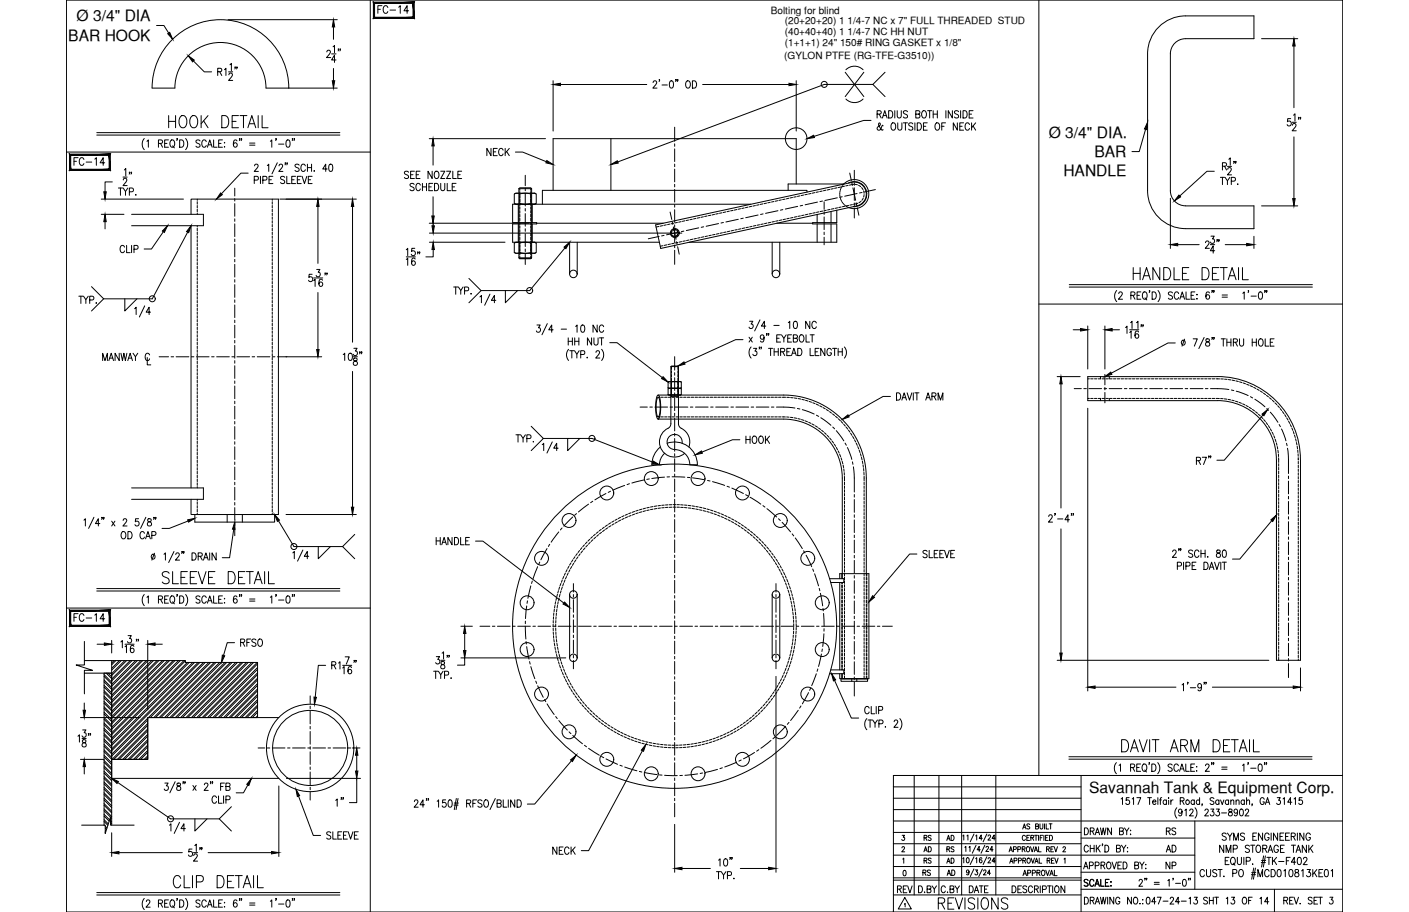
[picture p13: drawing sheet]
<svg xmlns="http://www.w3.org/2000/svg" width="432mm" height="279mm" viewBox="0 0 432 279" stroke-linecap="round" stroke-linejoin="round" font-family="sans-serif">
<defs><g id="words">
<g font-size="7.1">
<text x="50.8" y="40.2">HOOK DETAIL</text>
<text x="346.4" y="86.8">HANDLE DETAIL</text>
<text x="48.7" y="179.9">SLEEVE DETAIL</text>
<text x="342.9" y="231.4">DAVIT ARM DETAIL</text>
<text x="52.2" y="273">CLIP DETAIL</text>
<text x="286.8" y="279.8">REVISIONS</text>
</g>
<g font-size="5.7">
<text x="115" y="5.3">FC-14</text>
<text x="21.9" y="51.9">FC-14</text>
<text x="148.2" y="49">NECK</text>
<text x="227.5" y="137.2">HOOK</text>
<text x="21.9" y="191.6">FC-14</text>
<text x="73" y="199.3">RFSO</text>
<text x="106.5" y="248.4" transform="rotate(-90 106.5 248.4)">1&quot;</text>
</g>
<g font-size="5.3">
<text x="356.7" y="256.8">RS</text>
<text x="99.1" y="258.2">SLEEVE</text>
<text x="168.6" y="262.8">NECK</text>
<text x="356.7" y="262.1">AD</text>
<text x="356.3" y="267.4">NP</text>
<text x="274.1" y="274.8">REV</text>
<text x="280.5" y="274.8">D.BY</text>
<text x="287.5" y="274.8">C.BY</text>
<text x="296.3" y="274.8">DATE</text>
<text x="350.3" y="278.3">047-24-13</text>
</g>
<g font-size="4.9">
<text x="281.9" y="269.5">RS</text>
<text x="289.3" y="269.5">AD</text>
</g>
<g font-size="4.8">
<text x="23.5" y="6.6">Ø 3/4&quot; DIA</text>
<text x="20.9" y="12.4">BAR HOOK</text>
<text x="321.4" y="42.4">Ø 3/4&quot; DIA.</text>
<text x="335.4" y="48.2">BAR</text>
<text x="325.9" y="54">HANDLE</text>
<text x="333.8" y="242.8">Savannah Tank &amp; Equipment Corp.</text>
</g>
<g font-size="4.4">
<text x="282.2" y="262.1">AD</text>
<text x="282.2" y="258.6">RS</text>
<text x="289.3" y="262.1">RS</text>
<text x="289.3" y="258.6">AD</text>
<text x="282.2" y="265.6">RS</text>
<text x="289.3" y="265.6">AD</text>
</g>
<g font-size="3.1">
<text x="236.2" y="4.2">Bolting for blind</text>
<text x="240.5" y="10.7">(40+40+40) 1 1/4-7 NC HH NUT</text>
<text x="240.5" y="7.4">(20+20+20) 1 1/4-7 NC x 7&quot; FULL THREADED STUD</text>
<text x="240.3" y="17.9">(GYLON PTFE (RG-TFE-G3510))</text>
<text x="240.5" y="13.9">(1+1+1) 24&quot; 150# RING GASKET x 1/8&quot;</text>
</g>
</g></defs>
<!-- layer: 0 -->
<g fill="none" stroke="#000" stroke-width=".31">
<path d="M20.4 0h391.1v279.4h-391.1zM113.5 0v279.4M318.4 0v237.6M20.4 46.6h93.1M318.4 93.2h93.1M20.4 186.3h93.1M280.2 237.6v36.6M287.7 237.6v36.6M294.7 237.6v36.6M305.2 237.6v36.6M331.3 237.6v41.8M411.5 237.6h-137.7v41.8"/>
<path d="M273.8 241.1h57.5M273.8 244.5h57.5M273.8 248h57.5M273.8 255h57.5M273.8 258.5h57.5M273.8 251.5h137.7M331.3 256.8h34.9M366.2 251.5v20.9M273.8 265.5h57.5M273.8 262h92.4M273.8 269.6h57.5M273.8 268.9h57.5"/>
<path d="M273.8 274.2h57.5M331.3 272.4h80.2M331.3 267.2h34.9M390.6 272.4v7"/>
</g>
<!-- layer: DIM -->
<g fill="none" stroke="#000" stroke-width=".31">
<path d="M48 7.8h2.2l1.5 2.3M59.3 18.7l3.3 3.3h2.3M69.9 6h33.5M70.5 19.8l.4-.4v2.3M100.2 15.9l.3-.5 .6 .1 .2 .3-.3 .8-.9 1h1.2M101.6 16.5h1.4M102.1 14.3l.4-.4v2.2M102.2 8.3v3.7M103 18.4h-1.4l.9-1.5v2.2M103.8 15.1h-.2h.2l-.2 .5M104.3 15.1h-.2h.2l-.2 .5M386.6 11.9h11.1"/>
<path d="M396.5 14.1v18.9M66.7 22l1.1-.1 .2-.4-.2-.5-1.1-.1v2.2M67.3 22l.7 1.1M68.8 21.3l.4-.4v2.2M70.1 22h1.2M70.1 22.9l.4-.5 .6 .1 .1 .3-.2 .8-.9 1h1.2M72.1 20.6h-.2h.2l-.2 .5M72.7 20.6h-.2h.2l-.2 .5M88.5 27h14.9M102.2 21v3.7M169.5 24.7v15.5M171.7 25.9h26.5"/>
<path d="M200.2 25.3l.3-.5h.4l.4 .4-.3 .7-.9 1.1h1.2M202.1 24.4h-.1h.1l-.1 .6M202.9 26h1.6M205.4 24.9l.5-.1a1.42 1.42 0 0 1 0 2.2h-.2a1.56 1.56 0 0 1-.3-2.1zM207.2 24.4h-.2h.2l-.2 .6M207.8 24.4h-.2h.2l-.2 .6M210.5 24.9l.2-.1a1.13 1.13 0 0 1 .9 1.1 1.13 1.13 0 0 1-.9 1.1 1.43 1.43 0 0 1-.2-2.1zM212.2 24.8a1.13 1.13 0 0 1 1.3 1.1 1.13 1.13 0 0 1-1.3 1.1zM215.3 25.9h26.5M244 24.7v15.5M259 22.1l5.7 7.5M259.2 21.4a3.7 3.7 0 0 1 5.3 0"/>
<path d="M259.2 30.3a3.7 3.7 0 0 0 5.3 0M264.7 22.1l-5.7 7.5M266.9 36.9h-2.2l-15.2 4.9M267.5 25.9h-14.9l-63.3 23.7M267.5 25.9l3.7 3.7M268.8 35l1.1-.1 .2-.4-.2-.5-1.1-.1v2.3M269.4 35l.7 1.2M270.4 36.2l.7-2.3 .8 2.3M270.6 38.6l-.2-.2-.9 1.5-.5-.1-.2-.3 .1-.5 .9-.8-.3-.6-.3 .4 .1 .5 .9 1.3 .3 .1 .1-.2M270.7 35.4h.9M271.2 22.1l-3.7 3.8M272.3 33.9a1.13 1.13 0 0 1 1.3 1.1 1.13 1.13 0 0 1-1.3 1.2z"/>
<path d="M273.4 37.7l.2-.1a1.14 1.14 0 0 1 .9 1.2 1.14 1.14 0 0 1-.9 1.1 1.45 1.45 0 0 1-.2-2.2zM274.2 33.9v2.3M275 33.9v1.6a.62 .62 0 0 0 .6 .7 .62 .62 0 0 0 .6-.7v-1.6M275.1 37.6v1.6l.6 .7 .6-.3 .1-2M276.8 37.6h1.3M277.5 37.6v2.3M278.1 34.2l-.4-.3-.9 .3 .2 .6 1 .5 .1 .5-.4 .4-.9-.4M279.7 38l-.4-.4-.8 .4 .2 .5 1 .5v.6l-.4 .3-.8-.3M280.4 37.6v2.3M280.6 35l1.1-.1 .2-.4-.2-.5-1.1-.1v2.3l1.2-.3 .1-.5-.4-.4M281.1 37.6a1.13 1.13 0 0 1 1.3 1.2 1.13 1.13 0 0 1-1.3 1.1zM282.8 34l.2-.1a1.14 1.14 0 0 1 .9 1.1 1.14 1.14 0 0 1-.9 1.2 1.43 1.43 0 0 1-.2-2.2z"/>
<path d="M283 38.7h.7M284.2 37.6h-1.2v2.3h1.2M284.3 33.9h1.2M284.9 33.9v2.3M286 33.9v2.3M286 35h1.3M286.9 37.7l.2-.1a1.14 1.14 0 0 1 .9 1.2 1.14 1.14 0 0 1-.9 1.1 1.45 1.45 0 0 1-.2-2.2zM287.3 33.9v2.3M288.6 38.7h.7M289.8 37.6h-1.2v2.3M289.9 33.9v2.3M291.9 33.9v2.3l-1.3-2.3v2.3"/>
<path d="M293.4 37.6v2.3l-1.3-2.3v2.3M293.8 34.2l-.5-.3-.8 .3 .2 .6 1 .5 .1 .5-.5 .4-.8-.4M294.1 38.7h.8M294.4 33.9v2.3M295.1 33.9a1.13 1.13 0 0 1 1.3 1.1 1.13 1.13 0 0 1-1.3 1.2zM295.3 37.6h-1.2v2.3h1.2M297 35h.8M297.1 38.2a.7 .7 0 0 0-.8-.6 .7 .7 0 0 0-.5 .9v.5a.7 .7 0 0 0 .5 .9 .7 .7 0 0 0 .8-.6M297.8 37.6v2.3M298.2 33.9h-1.2v2.3h1.2M298.2 38.6l.8 1.3M299 37.6l-1.2 1.5"/>
<path d="M351.1 39.6l-2 6.8h-2.2M395.5 36.3h-.9l-.1 1a.7 .7 0 0 1 1.1 0 .7 .7 0 0 1-.1 1.1 .7 .7 0 0 1-1-.2M396 37.5h1.3M396.1 38.4l.4-.6h.3l.4 .5-.3 .7-.9 1.1h1.3M396.4 35.3l.5-.4v2.2M398.1 36h-.2h.2l-.2 .6M398.6 36h-.2h.2l-.2 .6M29.7 41.4h74.5M29.7 40.6h74.5M34.4 55.7h-2.2v3.1M36.3 57.6h1.2M36.9 57.6v2.2"/>
<path d="M37.7 54.3h1.3M37.7 57.6l.8 1.1v1.1M37.8 55.1l.3-.5 .6 .1 .2 .3-.3 .8-.9 1.1h1.3M38.1 52.1l.4-.5v2.3M39.2 57.6l-.7 1.1M39.6 58.8l1.1-.1 .2-.4-.2-.6-1.1-.1v2.2M39.8 52.8h-.2h.2l-.2 .5M40.3 52.8h-.2h.2l-.2 .5M41.6 59.6v.2zM44.2 42.4a2.58 2.58 0 0 0 0 3.4M45 43.3l.5-.4v2.2M48.6 43.9l1-.1 .2-.3-.2-.5-1-.1v2.2"/>
<path d="M49.2 43.9l.6 1.2M50.5 43.9h.7M51.6 42.9h-1.1v2.2h1.1M52.5 43l.1-.1a1.14 1.14 0 0 1 1 1.1 1.14 1.14 0 0 1-1 1.1 1.41 1.41 0 0 1-.1-2.1zM52.9 44.7l.5 .6M54.3 42.5h-.1h.1l-.1 .6M55.1 42.9a1.13 1.13 0 0 1 1.3 1.1 1.13 1.13 0 0 1-1.3 1.1zM56.9 42.4a2.58 2.58 0 0 1 0 3.4M61.3 43.2l-.4-.3-.9 .3 .2 .5 1 .6 .1 .5-.4 .3-.9-.3M63.2 43.4a.7 .7 0 0 0-.8-.5 .7 .7 0 0 0-.6 .8v.6a.7 .7 0 0 0 .6 .8 .7 .7 0 0 0 .8-.5M63.6 45.1l.7-2.2 .7 2.2M63.8 44.4h.9"/>
<path d="M65.5 42.9v2.2h1M67 43.9h.7M68.2 42.9h-1.2v2.2h1.2M68.8 43.6v.2zM68.8 44.9v.2zM72.6 43.2l-.5-.3a1.29 1.29 0 0 0 .1 2.2 .64 .64 0 0 0 .6-.6 .64 .64 0 0 0-.6-.7 .64 .64 0 0 0-.7 .6M73.5 42.5h-.2h.2l-.2 .6M74.1 42.5h-.2h.2l-.2 .6M76.1 53h-2.3l-5.9 6.4M76.5 43.8h1.6M76.5 44.5h1.6M77.9 55.2l1.1-.1 .2-.3-.2-.7-1.1-.1v2.2"/>
<path d="M78 50.8l.4-.5h.3l.4 .4-.3 .8-.9 1h1.3M79.8 54v2.2M80.5 55.2l1.1-.1 .2-.3-.2-.7-1.1-.1v2.2M81.9 50.7l.5-.4v2.2M82.4 55.1h.8M82.8 43.3l.5-.4v2.2M83.6 54h-1.2v2.2h1.2M84.6 42.5h-.1h.1l-.1 .6M85 49.9l-1.6 3.4M85.4 44.2h1.6M85.5 50.8l.4-.5h.4l.3 .4-.3 .8-.9 1h1.3M87.2 54.3l-.4-.3-.8 .3 .1 .6 1 .4 .1 .3v.3l-.4 .3-.8-.3"/>
<path d="M87.5 50h-.2h.2l-.2 .5M87.9 54v2.2h1.1M87.9 43l.4-.1a1.41 1.41 0 0 1 0 2.2h-.1a1.58 1.58 0 0 1-.3-2.1zM88.1 50h-.2h.2l-.2 .5M89.4 55.1h.7M89.7 42.5h-.2h.2l-.2 .6M90.3 42.5h-.2h.2l-.2 .6M90.6 54h-1.2v2.2h1.2M91.1 55.1h.8M91.7 50.6l-.5-.3-.8 .3 .2 .5 .9 .5 .2 .3v.3l-.5 .3-.8-.3M92.3 54h-1.2v2.2h1.2M92.6 54l.7 2.2 .7-2.2"/>
<path d="M93.6 50.8a.7 .7 0 0 0-.9-.5 .7 .7 0 0 0-.5 .8v.6a.7 .7 0 0 0 .5 .8 .7 .7 0 0 0 .9-.5M94.2 50.3v2.2M94.2 51.4h1.3M94.5 55.1h.7M95.5 50.3v2.2M95.7 54h-1.2v2.2h1.2M96.3 52.3v.2zM100.3 51.8h-1.4l.9-1.5v2.2M101 50.4l.5-.1a1.42 1.42 0 0 1 0 2.2h-.2a1.62 1.62 0 0 1-.3-2.1zM125.2 52.8l-.5-.3-.8 .3 .2 .5 1 .5 .1 .6-.5 .3-.8-.3M125.8 53.5h.8M126.9 56.5l-.4-.3-.9 .3 .2 .5 1 .6 .1 .5-.4 .3-.9-.3"/>
<path d="M127 52.5h-1.2v2.2h1.2M127.6 53.5h.7M128.7 52.5h-1.1v2.2h1.1M128.8 56.7a.7 .7 0 0 0-.8-.5 .7 .7 0 0 0-.5 .8v.6a.7 .7 0 0 0 .5 .8 .7 .7 0 0 0 .8-.5M129.5 56.2v2.2M129.5 57.3h1.2M130.7 56.2v2.2M131.4 57.3h.8M131.6 42.5h35.6M132.4 52.5v2.2l-1.2-2.2v2.2M132.6 56.2h-1.2v2.2h1.2M132.7 44.7v5.9"/>
<path d="M133.2 56.2a1.13 1.13 0 0 1 1.3 1.1 1.13 1.13 0 0 1-1.3 1.1zM133.4 52.6l.2-.1a1.14 1.14 0 0 1 .9 1.1 1.14 1.14 0 0 1-.9 1.1 1.45 1.45 0 0 1-.2-2.1zM135.1 52.5h1.2l-1.2 2.2h1.2M135.1 56.2v1.6a.62 .62 0 0 0 .6 .6 .62 .62 0 0 0 .6-.6v-1.6M136.9 52.5h1.2l-1.2 2.2h1.2M137.1 56.2v2.2h1M138.6 57.3h.7M138.8 52.5v2.2h1M139.8 56.2h-1.2v2.2h1.2M140.3 53.5h.7M141.5 52.5h-1.2v2.2h1.2M157.9 46.6h2.3l7.2 3"/>
<path d="M372.1 52.5h-2.2l-8.4 7.5M374 54.3h1.3M374.6 50.9l1.1-.1 .2-.3-.2-.5-1.1-.2v2.3M374.6 54.3v2.3M375.3 50.9l.6 1.2M375.4 54.3l.8 1.1v1.2M376.2 51h1.2M376.3 51.9l.3-.5h.4l.3 .4-.2 .7-.9 1.1h1.2M376.6 48.8l.4-.4v2.2M376.9 54.3l-.7 1.1M377.3 55.5l1.1-.1 .1-.9-1.2-.2v2.3M378.2 49.5h-.1h.1l-.1 .6"/>
<path d="M378.8 49.5h-.2h.2l-.2 .6M379.3 56.3v.3zM396.5 41.9v18.9M31 61h25.2M31 65.7h7M32.2 67.9v2.2M38.2 75.7a.7 .7 0 0 0-.9-.5 .7 .7 0 0 0-.5 .8v.6a.7 .7 0 0 0 .5 .8 .7 .7 0 0 0 .9-.5M38.8 75.2v2.2h1.1M40.3 75.2v2.2M41.1 76.3l1-.1 .2-.3-.2-.6-1-.1v2.2M50.1 71l-3.7 5.3h-2.2M57.5 71.1l-10.8 20.4h-14.9"/>
<path d="M85.8 61h23.4M97.4 63.2v17.5M108 63.2v41.6M124.5 76.5l.4-.4v2.2M124.5 79.5l.4-.4v2.2M124.5 78.7h2.8M127.1 76.1h-.9l-.1 .9a.69 .69 0 0 1 1 .1 .69 .69 0 0 1-.1 1 .69 .69 0 0 1-1-.2M127.2 79.4l-.5-.3a1.31 1.31 0 0 0 0 2.2 .65 .65 0 0 0 .6-.9 .65 .65 0 0 0-1.1-.2l-.1 .4M128.1 77.3h-.2h.2l-.2 .5M128.7 77.3h-.2h.2l-.2 .5M131.6 68.4h30.5M131.6 71.4h72.8"/>
<path d="M131.6 74.2h23.2M132.7 60.3v5.9M132.8 76.5v2.2h-2.3M132.8 66.9v2.3M173.1 75.9l-10.8 13.1h-14.9l-3.7 3.8M358.7 60.7v15.4M360.9 75h6.6M369.4 74.4l.4-.6 .6 .1 .1 .4-.2 .7-.9 1.1h1.2M370.9 75h1.4M371.1 72.3h1l-.5 .9a.67 .67 0 0 1 .5 1 .67 .67 0 0 1-1.2-.1M372.3 76.8h-1.4l.9-1.5v2.3M373.1 73.5h-.2h.2l-.2 .5"/>
<path d="M373.6 73.5h-.2h.2l-.2 .5M375.5 75h6.6M384.3 72.4v3.7M386.6 63.1h11.1M24.2 90.7h1.2M24.8 90.7v2.3M25.6 90.7l.7 1.1v1.2M27.1 90.7l-.8 1.1M27.5 91.9l1.1-.1 .2-.3-.2-.7-1.1-.1v2.3M28 87.8l3.8 3.7-3.8 3.8M29.5 92.8v.2zM38.2 91.5v3.8l3.8-3.8"/>
<path d="M41.3 94.6l.4-.5v2.3M44.3 93.7l-1.6 3.4M46.1 95.6h-1.3l.9-1.5v2.3M95.7 84h-1v1a.7 .7 0 0 1 1 0 .7 .7 0 0 1-.1 1 .7 .7 0 0 1-1-.1M96.1 86l.5-.5v2.3M96.1 85.2h2.8M97 82.6h1l-.5 .8a.67 .67 0 0 1 .6 1 .67 .67 0 0 1-1.2-.1M97.4 89.6v17.5M98.8 85.9l-.5-.4a1.27 1.27 0 0 0 .1 2.3 .64 .64 0 0 0 .6-.6 .64 .64 0 0 0-.6-.7 .64 .64 0 0 0-.7 .5M99.7 83.7h-.2h.2l-.2 .5M100.3 83.7h-.2h.2l-.2 .5M139 87.9h1.3"/>
<path d="M139.7 87.9v2.2M140.5 87.9l.7 1.1v1.1M141.9 87.9l-.7 1.1M142.4 89.1l1.1-.1 .1-.3-.1-.7-1.1-.1v2.2M143.7 85.3l3.7 3.7M144.4 89.9v.2zM147.1 91l.4-.5v2.3M150.2 90.1l-1.7 3.4M152 92h-1.4l.9-1.5v2.3M154.9 89v3.8l3.7-3.8M164.5 99.6h1l-.5 .8a.67 .67 0 0 1 .6 1.1 .67 .67 0 0 1-1.2-.1M167.7 99.1l-1.6 3.5"/>
<path d="M176.4 100l.4-.4v2.2M178.2 99.7l.5-.1a1.38 1.38 0 0 1 0 2.2h-.2a1.58 1.58 0 0 1-.3-2.1zM183 99.6v2.2l-1.3-2.2v2.2M229.7 98.4h1l-.5 .9a.67 .67 0 0 1 .5 1 .67 .67 0 0 1-1.1-.1M232.9 98l-1.6 3.4M234.7 99.9h-1.4l1-1.5v2.2M237.2 99.7h1.6M241.6 98.8l.4-.4v2.2M243.4 98.5l.4-.1a1.38 1.38 0 0 1 0 2.2h-.2a1.58 1.58 0 0 1-.2-2.1zM248.2 98.4v2.2l-1.3-2.2v2.2M250.2 99a.7 .7 0 0 0-.9-.6 .7 .7 0 0 0-.5 .9v.5a.7 .7 0 0 0 .5 .8 .7 .7 0 0 0 .9-.5M327.7 87.9h74.5"/>
<path d="M327.7 87.2h74.5M333.4 99.9v13.2M338.6 99.9v13.2M342.2 89a2.57 2.57 0 0 0 0 3.4M342.9 90l.3-.6h.4l.3 .5-.2 .7-.9 1.1h1.2M346.5 98.8l.4-.4v2.2M346.6 90.5l1-.1 .1-.8-1.1-.2v2.3M347.2 90.5l.6 1.2M348.3 98.8l.4-.4v2.2M348.5 90.5h.7M349.6 89.4h-1.1v2.3h1.1M349.8 99.6h-.2h.2l-.2 .5"/>
<path d="M350.4 99.6h-.2h.2l-.2 .5M350.5 89.5l.1-.1a1.14 1.14 0 0 1 1 1.2 1.14 1.14 0 0 1-1 1.1 1.45 1.45 0 0 1-.1-2.2zM350.9 91.2l.6 .7M352.4 89.1h-.2h.2l-.2 .5M353.1 89.4a1.13 1.13 0 0 1 1.3 1.2 1.13 1.13 0 0 1-1.3 1.1zM354.9 89a2.57 2.57 0 0 1 0 3.4M359.3 89.7l-.4-.3-.8 .3 .1 .6 1 .5 .1 .6-.4 .3-.8-.3M361.2 90a.7 .7 0 0 0-.8-.6 .7 .7 0 0 0-.5 .9v.5a.7 .7 0 0 0 .5 .9 .7 .7 0 0 0 .8-.6M361.6 91.7l.7-2.3 .7 2.3M361.8 90.9h1M363.5 89.4v2.3h1.1M365 90.5h.7"/>
<path d="M366.2 89.4h-1.2v2.3h1.2M366.8 90.2v.2zM366.8 91.5v.2zM370.6 89.7l-.5-.3a1.3 1.3 0 0 0 .1 2.3 .66 .66 0 0 0 .5-1 .66 .66 0 0 0-1.1-.1l-.1 .3M371.5 89.1h-.2h.2l-.2 .5M372.1 89.1h-.2h.2l-.2 .5M374.5 90.4h1.7M374.5 91h1.7M380.9 89.9l.4-.5v2.3M382.7 89.1h-.2h.2l-.2 .5M383.4 90.7h1.6M385.9 89.5l.5-.1a1.44 1.44 0 0 1 0 2.3h-.2a1.58 1.58 0 0 1-.3-2.2z"/>
<path d="M387.7 89.1h-.2h.2l-.2 .5M388.3 89.1h-.2h.2l-.2 .5M31.5 110.5v-2.3l.7 2.3 .7-2.3v2.3M33.4 110.5l.7-2.3 .7 2.3M33.6 109.7h.9M36.5 108.2v2.3l-1.2-2.3v2.3M37.1 108.2l.4 2.3 .5-2.3 .4 2.3 .5-2.3M39.2 110.5l.7-2.3 .7 2.3M39.4 109.7h.9M40.8 108.2l.7 1.1v1.2M42.2 108.2l-.7 1.1M45.1 109.5v2.3h1.1"/>
<path d="M45.8 108.8a.7 .7 0 0 0-.8-.6 .7 .7 0 0 0-.5 .9v.5a.7 .7 0 0 0 .5 .9 .7 .7 0 0 0 .8-.6M87.7 109.3h10.9M105.2 108.6l.4-.4v2.2M107 108.3l.4-.1a1.38 1.38 0 0 1 0 2.2h-.1a1.56 1.56 0 0 1-.3-2.1zM108 113.8v41.6M108.3 109.3h1.2M108.4 106.7h1l-.5 .8a.68 .68 0 0 1 .6 1.1 .68 .68 0 0 1-1.2-.1M108.4 109.8v.6a.82 .82 0 0 1 1 .5 .82 .82 0 0 1-.3 1 .72 .72 0 0 1-.9-.7 .72 .72 0 0 1 1-.7l.2-.5a.66 .66 0 0 0-1-.2zM110.3 107.9h-.1h.1l-.1 .5M110.9 107.9h-.2h.2l-.2 .5M169.5 101h-1.3l.9-1.4v2.2M172 100.8h1.6"/>
<path d="M174.1 103.5v2.2M174.1 104.6h1.3M174.2 107a2.57 2.57 0 0 0 0 3.4M174.6 107.4h1.3M175.2 107.4v2.3M175.4 103.5v2.2M176.1 107.4l.7 1.1v1.2M176.1 104.6h1.3M176.1 103.5v2.2M177.4 103.5v2.2M177.5 107.4l-.7 1.1M178 108.6l1-.1 .2-.3-.2-.7-1-.1v2.3"/>
<path d="M180 109.5v.2zM181.3 103.5v2.2l-1.3-2.2v2.2M182 103.5v1.6l.6 .6 .6-.3 .1-1.9M182.6 108l.4-.6 .6 .1 .1 .4-.2 .7-.9 1.1h1.2M183.7 103.5h1.3M184.4 107a2.57 2.57 0 0 1 0 3.4M184.4 103.5v2.2M185 100.1a.7 .7 0 0 0-.8-.5 .7 .7 0 0 0-.6 .8v.5a.7 .7 0 0 0 .6 .9 .7 .7 0 0 0 .8-.5M186.9 105h2.2l13.9 10.7M227.7 104.1h-2.3l-15.6 7.1M229.6 103.3l.9 1.5M230.2 106.3a2.57 2.57 0 0 0 0 3.4"/>
<path d="M230.5 103.3l-.9 1.5M230.9 106.7h1l-.5 .9a.68 .68 0 0 1 .5 1 .68 .68 0 0 1-1.2-.1M232.8 106.4h-.2h.2l-.2 .5M233.3 106.4h-.1h.1l-.1 .5M234.2 103.3a.6 .6 0 0 1-.9 .5 .6 .6 0 0 1-.2-.9 .6 .6 0 0 1 1 0l.1 .4a1.07 1.07 0 0 1-.8 1.5l-.3-.3M235.1 102.3h-.2h.2l-.2 .5M235.5 106.7h1.3M235.6 102.3h-.2h.2l-.2 .5M236.2 106.7v2.2M237.2 106.7v2.2M237.2 107.8h1.3M238 103.6h.8"/>
<path d="M238.5 106.7v2.2M239.2 102.6h-1.2v2.2h1.2M239.2 107.8l1.1-.1 .1-.8-1.2-.2v2.2M239.5 102.6l.7 1v1.2M239.9 107.8l.6 1.1M240.9 102.6l-.7 1M241.1 107.8h.8M241.4 103.6h.7M242.3 106.7h-1.2v2.2h1.2M242.6 102.6h-1.2v2.2h1.2M242.6 108.9l.7-2.2 .7 2.2M242.8 108.2h1"/>
<path d="M243.1 103.6l1.1-.1 .2-.3-.2-.5-1.1-.1v2.2l1.2-.2 .1-.5-.5-.5M244.5 106.7a1.13 1.13 0 0 1 1.3 1.1 1.13 1.13 0 0 1-1.3 1.1zM245.3 102.7l.2-.1a1.13 1.13 0 0 1 .9 1.1 1.13 1.13 0 0 1-.9 1.1 1.41 1.41 0 0 1-.2-2.1zM247 102.6v2.2h1.1M248.3 106.7v2.2h1.1M248.3 102.6h1.2M248.9 102.6v2.2M249.8 107.8h.7M251 106.7h-1.2v2.2h1.2M252.8 106.7v2.2l-1.3-2.2v2.2M254.8 107.3a.7 .7 0 0 0-.9-.6 .7 .7 0 0 0-.5 .9v.5a.7 .7 0 0 0 .7 .9 .7 .7 0 0 0 .7-.9h-.5M255.1 106.7h1.3"/>
<path d="M255.8 106.7v2.2M256.9 107.8h1.2M256.9 106.7v2.2M258.1 106.7v2.2M258.8 106.3a2.57 2.57 0 0 1 0 3.4M324 115.4h7M325.1 117.6v38M328.9 101h2.2M340.8 101h2.3M344.9 100.3l.5-.4v2.3M346.2 101.8l.4-.4v2.2M346.2 101h2.8"/>
<path d="M348.9 101.7l-.5-.3a1.28 1.28 0 0 0 .1 2.2 .65 .65 0 0 0 .5-.9 .65 .65 0 0 0-1.1-.1l-.1 .3M360.2 105.1h-2.3l-17.3 9.2M363 103.9l-.8 2.1M365.7 103.8h1.2l-.9 2.2M369 103.4l-1.6 3.4M369.6 103.9v.6a.82 .82 0 0 1 1 .5 .82 .82 0 0 1-.3 1 .73 .73 0 0 1-.9-.7 .73 .73 0 0 1 1-.7l.2-.5a.66 .66 0 0 0-1-.2zM371.5 103.5h-.1h.1l-.1 .5M372.1 103.5h-.2h.2l-.2 .5M374.2 103.8h1.3M374.9 103.8v2.2M376 103.8v2.2M376 104.9h1.2"/>
<path d="M377.2 103.8v2.2M378 104.9l1.1-.1 .1-.4-.1-.5-1.1-.1v2.2M378.6 104.9l.6 1.1M379.9 103.8v1.6a.64 .64 0 0 0 .6 .7 .64 .64 0 0 0 .6-.7v-1.6M383.8 104.9h1.2M383.8 103.8v2.2M385 103.8v2.2M386 103.9l.2-.1a1.14 1.14 0 0 1 .9 1.1 1.14 1.14 0 0 1-.9 1.1 1.44 1.44 0 0 1-.2-2.1zM387.7 103.8v2.2h1.1M389.3 104.9h.7M390.4 103.8h-1.1v2.2h1.1M158.1 133.2h1.3"/>
<path d="M158.8 133.2v2.2M159.6 133.2l.7 1.1v1.1M161 133.2l-.7 1.1M161.5 134.4l1-.1 .1-.9-1.1-.2v2.2M162.8 130.6l3.7 3.7-3.7 3.7M163.4 135.2v.2zM166.2 136.2l.4-.4v2.2M166.5 134.3h14.9l18.6 7.3M169.2 135.4l-1.6 3.4M171 137.3h-1.3l.9-1.5v2.2M174 134.3v3.7l3.7-3.7M226.7 134.7h-2.2l-9.4 3.8"/>
<path d="M272.9 121.5h-2.3l-10.5 5.9M274.7 120.4a1.13 1.13 0 0 1 1.3 1.1 1.13 1.13 0 0 1-1.3 1.1zM276.4 122.6l.7-2.2 .7 2.2M276.6 121.8h.9M278 120.4l.7 2.2 .7-2.2M279.9 120.4v2.2M280.4 120.4h1.2M281 120.4v2.2M283.7 122.6l.7-2.2 .7 2.2M284 121.8h.9M285.6 121.4l1.1-.1 .2-.3-.2-.5-1.1-.1v2.2M286.2 121.4l.7 1.2"/>
<path d="M287.5 122.6v-2.2l.7 2.2 .7-2.2v2.2M333.4 125.1v86.6M370.5 139.8h-.1h.1l-.1 .5M371.1 139.8h-.2h.2l-.2 .5M387.1 127.1l-11.9 13.9h-2.3M25.7 159.3l.5-.4v2.2M28.8 158.5l-1.6 3.4M31.3 158.6h-.2h.2l-.2 .5M31.9 158.6h-.2h.2l-.2 .5M34.2 159.7l1 1.4M35.2 159.7l-1 1.4M37.7 159.4l.4-.5h.4l.3 .4-.2 .8-.9 1h1.2"/>
<path d="M42.5 158.9h-.9l-.1 1a.69 .69 0 0 1 1 0 .69 .69 0 0 1-.1 1 .69 .69 0 0 1-1-.2M44.7 158.5l-1.6 3.4M45.3 159v.7a.89 .89 0 0 1 1 .3 .89 .89 0 0 1-.1 1 .72 .72 0 0 1-1.1-.5 .72 .72 0 0 1 1-.7l.2-.6a.66 .66 0 0 0-1-.2zM47.2 158.6h-.1h.1l-.1 .5M47.8 158.6h-.2h.2l-.2 .5M57.6 159.6l-5.7 2.3h-2.2M85.3 159.5l4.8 7.9h14.9M87.7 157.6h21.5M321.4 158.2l.4-.5 .5 .1 .2 .3-.3 .8-.9 1.1h1.3M323.4 157.4h-.2h.2l-.2 .5M324.1 159h1.6M327.7 159.2h-1.3l.9-1.5v2.3"/>
<path d="M328.4 157.4h-.1h.1l-.1 .5M329 157.4h-.2h.2l-.2 .5M366.6 141.1l1.1-.1 .1-.7-1.2-.2v2.2M367.3 141.1l.6 1.2M368.4 140.1h1.3l-.9 2.2M389.7 159.5l-9.8 11.8h-2.2M30.6 160.4h-1.3l.8-1.5v2.2M37.5 163l.2-.1a1.13 1.13 0 0 1 .9 1.1 1.13 1.13 0 0 1-.9 1.1 1.41 1.41 0 0 1-.2-2.1zM39.2 162.9a1.13 1.13 0 0 1 1.3 1.1 1.13 1.13 0 0 1-1.3 1.1zM44.3 163.4a.7 .7 0 0 0-.9-.5 .7 .7 0 0 0-.5 .8v.5a.7 .7 0 0 0 .5 .9 .7 .7 0 0 0 .9-.6M44.6 165.1l.7-2.2 .8 2.2M44.9 164.3h.9"/>
<path d="M46.5 164l1.1-.1 .2-.3-.2-.6-1.1-.1v2.2M47.3 169.5l-.8 2.1M50.2 169.8l.5-.4v2.2M53.3 169l-1.6 3.3M53.9 169.9l.3-.5h.4l.3 .4-.2 .7-.9 1.1h1.2M55.9 169.1h-.2h.2l-.2 .5M56.4 169.1h-.2h.2l-.2 .5M58.8 169.4a1.13 1.13 0 0 1 1.3 1.1 1.13 1.13 0 0 1-1.3 1.1zM60.7 170.4l1.1-.1 .1-.7-1.2-.2v2.2M61.4 170.4l.6 1.2M62.4 171.6l.7-2.2 .7 2.2M62.6 170.9h.9"/>
<path d="M64.3 169.4v2.2M66.3 169.4v2.2l-1.3-2.2v2.2M71.6 162.2l-1.2 8.7h-2.3M89.7 169.4l.5-.4v2.2M92.8 168.5l-1.6 3.4M94.6 170.4h-1.3l.9-1.4v2.2M97.5 167.4v3.8l3.8-3.8M108.7 163.7l-3.7 3.7 3.7 3.8M133.7 164.7v2.2M133.7 165.7h1.2M134.9 164.7v2.2M135.4 166.9l.7-2.2 .7 2.2"/>
<path d="M135.7 166.1h.8M138.5 164.7v2.2l-1.2-2.2v2.2M139.3 164.7a1.13 1.13 0 0 1 1.3 1.1 1.13 1.13 0 0 1-1.3 1.1zM141.2 164.7v2.2h1.1M142.7 165.7h.7M143.9 164.7h-1.2v2.2h1.2M145.7 165.8h2.3l24.8 18.9M281 169.7h-2.2l-11.1 13.1M284.1 168.9l-.4-.3-.8 .3 .1 .6 1 .4 .1 .6a.74 .74 0 0 1-1.2 0M284.8 168.6v2.3h1M286.3 169.7h.7M287.5 168.6h-1.2v2.3h1.2"/>
<path d="M288 169.7h.7M289.2 168.6h-1.2v2.3h1.2M289.5 168.6l.7 2.3 .7-2.3M291.4 169.7h.7M292.5 168.6h-1.1v2.3h1.1M325.1 162v38.1M359.4 169l.3-.5 .6 .1 .1 .3-.2 .8-.9 1.1h1.3M360.8 173.4l1.1-.1 .2-.3-.2-.7-1.1-.1v2.3M361.4 168.2h-.2h.2l-.2 .5M361.9 168.2h-.2h.2l-.2 .5M362.7 172.2v2.3M363.4 173.4l1.1-.1 .2-.3-.2-.7-1.1-.1v2.3"/>
<path d="M365.3 173.3h.8M365.5 168.8l-.4-.3-.8 .3 .1 .6 1 .5 .1 .5-.4 .4-.8-.4M366.5 172.2h-1.2v2.3h1.2M367.4 169a.7 .7 0 0 0-.8-.5 .7 .7 0 0 0-.5 .9v.5a.7 .7 0 0 0 .5 .8 .7 .7 0 0 0 .8-.5M368 168.5v2.3M368 169.6h1.3M369 172.2a1.13 1.13 0 0 1 1.3 1.2 1.13 1.13 0 0 1-1.3 1.1zM369.3 168.5v2.3M370.1 170.5v.3zM370.6 174.5l.7-2.3 .7 2.3M370.9 173.7h.9M372.2 172.2l.7 2.3 .8-2.3"/>
<path d="M372.9 168.6v.7a.89 .89 0 0 1 1 .4 .89 .89 0 0 1-.1 .9 .72 .72 0 0 1-1.1-.4 .72 .72 0 0 1 1-.8l.2-.6a.66 .66 0 0 0-1-.2zM374.1 172.2v2.3M374.6 172.2h1.2M374.8 168.6l.5-.1a1.41 1.41 0 0 1 0 2.3h-.2a1.58 1.58 0 0 1-.3-2.2zM375.2 172.2v2.3M25.9 196.5v7.2h-2.6l5 1.7h-2.4v7.2M29.7 180.3h74.5M29.7 181.1h74.5M29.8 197.4h2.2M34.2 196.2v3.8M37 196.7l.5-.5v2.3M38.3 198.1l.5-.4v2.3"/>
<path d="M38.3 197.4h2.8M39.2 194.7h1l-.5 .9a.67 .67 0 0 1 .5 1 .67 .67 0 0 1-1.1 0M41 198l-.5-.3a1.31 1.31 0 0 0 .1 2.3 .65 .65 0 0 0 .5-1 .65 .65 0 0 0-1.1-.1l-.1 .3M41.9 195.9h-.2h.2l-.2 .5M42.5 195.9h-.2h.2l-.2 .5M44.2 182.1a2.57 2.57 0 0 0 0 3.4M45 183l.5-.4v2.2M45.3 196.2v21.3M47.5 197.4h2.2M48.6 183.6l1-.1 .2-.3-.2-.5-1-.1v2.2M49.2 183.6l.6 1.2M50.5 183.6h.7"/>
<path d="M51.6 182.6h-1.1v2.2h1.1M52.5 182.7l.1-.1a1.13 1.13 0 0 1 1 1.1 1.13 1.13 0 0 1-1 1.1 1.39 1.39 0 0 1-.1-2.1zM52.9 184.4l.5 .6M54.3 182.2h-.1h.1l-.1 .6M55.1 182.6a1.13 1.13 0 0 1 1.3 1.1 1.13 1.13 0 0 1-1.3 1.1zM56.9 182.1a2.57 2.57 0 0 1 0 3.4M61.3 182.9l-.4-.3-.9 .3 .2 .5 .9 .4 .2 .4v.3l-.4 .3-.9-.3M63.2 183.1a.7 .7 0 0 0-.8-.5 .7 .7 0 0 0-.6 .8v.5a.7 .7 0 0 0 .6 .9 .7 .7 0 0 0 .8-.5M63.6 184.8l.7-2.2 .7 2.2M63.8 184h.9M65.5 182.6v2.2h1M67 183.6h.7"/>
<path d="M68.2 182.6h-1.2v2.2h1.2M68.8 183.3v.2zM68.8 184.6v.2zM71.9 196.9h-2.3l-1.1 3.9M72.6 182.9l-.5-.3a1.27 1.27 0 0 0 .1 2.2 .64 .64 0 0 0 .6-.6 .64 .64 0 0 0-.6-.7 .64 .64 0 0 0-.7 .5M73.5 182.2h-.2h.2l-.2 .6M74.1 182.2h-.2h.2l-.2 .6M76.5 183.5h1.6M76.5 184.2h1.6M82.8 183l.5-.4v2.2M84.6 182.2h-.1h.1l-.1 .6M85.4 183.8h1.6"/>
<path d="M87.9 182.7l.4-.1a1.38 1.38 0 0 1 0 2.2h-.1a1.56 1.56 0 0 1-.3-2.1zM89.7 182.2h-.2h.2l-.2 .6M90.3 182.2h-.2h.2l-.2 .6M141.2 191.9h3.6M142.4 194.1v5.2M24.7 219.8h18.2M25.8 215.4v2.2M99.8 203.8h-2.2l-1 9.8M101.7 203.8l1-.1 .2-.4-.2-.5-1-.1v2.3M102.3 203.8l.6 1.2M103.7 203.1l.5-.4v2.3M105 204.6l.5-.4v2.2"/>
<path d="M105 203.8h2.8M105.8 201.2h1.2l-.9 2.3M107.7 204.5l-.5-.3a1.28 1.28 0 0 0 .1 2.2 .65 .65 0 0 0 .5-.9 .65 .65 0 0 0-1.1-.1l-.1 .3M108.6 202.4h-.2h.2l-.2 .5M109.2 202.4h-.2h.2l-.2 .5M132.9 205.6h1.3M133.5 205.6v2.3M133.7 201.2h1l-.5 .8a.68 .68 0 0 1 .5 1.1 .68 .68 0 0 1-1.2-.1M134.3 205.6l.8 1.1v1.2M135.1 202.3h1.2M135.2 202.8v.6a.89 .89 0 0 1 1 .4 .89 .89 0 0 1-.1 1 .72 .72 0 0 1-1.1-.5 .72 .72 0 0 1 1-.8l.2-.5a.66 .66 0 0 0-1-.2zM135.5 200.1l.4-.4v2.2"/>
<path d="M135.8 205.6l-.7 1.1M136.2 206.8l1.1-.1 .2-.3-.2-.7-1.1-.1v2.3M137.1 200.9h-.1h.1l-.1 .5M137.7 200.9h-.2h.2l-.2 .5M138.1 207.8h.2zM141.2 201.5h32.2M142.4 201.5v2.3h-2.2M237.8 207.2v60M255.8 208.4l5.1 11.6h2.2M266.4 217a.7 .7 0 0 0-.9-.6 .7 .7 0 0 0-.5 .9v.5a.7 .7 0 0 0 .5 .9 .7 .7 0 0 0 .9-.6M267 216.4v2.3h1.1M268.5 216.4v2.3"/>
<path d="M269.3 217.6l1-.1 .2-.3-.2-.7-1-.1v2.3M324 202.3h64.9M335.6 210.5h24.8M362.2 209.8l.5-.4v2.2M364.1 209.1h-.2h.2l-.2 .5M364.8 210.7h1.6M368.2 210.2a.59 .59 0 0 1-.6 .6 .59 .59 0 0 1-.5-.7l.5-.7a1.23 1.23 0 0 1 .7 1.2 1.23 1.23 0 0 1-.8 1l-.4-.3M369.1 209.1h-.2h.2l-.2 .5M369.7 209.1h-.2h.2l-.2 .5M371.5 210.5h24.8M398.5 204.6v7.1M23.9 225.6l.4-.5v2.3"/>
<path d="M24.7 232.6h7.2M25.1 226.2h1.3M25.3 223.6h1l-.5 .9a.68 .68 0 0 1 .5 1 .68 .68 0 0 1-1.2-.1M25.3 226.7v.7a.89 .89 0 0 1 1 .3 .89 .89 0 0 1-.1 1 .72 .72 0 0 1-1.1-.5 .72 .72 0 0 1 1-.7l.2-.6a.66 .66 0 0 0-1-.2zM25.8 234.9v2.2M27.2 224.8h-.1h.1l-.1 .5M27.8 224.8h-.2h.2l-.2 .5M36.1 239.7l16.2 11.2h14.9M50.5 239.9h1l-.5 .8a.69 .69 0 0 1 .5 1.1 .69 .69 0 0 1-1.2-.1M53.7 239.5l-1.7 3.4M56.2 239.6h-.2h.2l-.2 .5M56.7 239.6h-.1h.1l-.1 .5"/>
<path d="M64.6 239.6h-.1h.1l-.1 .5M65.2 239.6h-.2h.2l-.2 .5M68.8 239.9h-1.2v2.2M87.8 238.5h22.7M108 229.2h.2M109.3 238.5v7.4h-2.2M109.3 231.4v4.8M175.1 233.1l-11.2 13.2h-2.3M196.9 230l-16.5 30.6h-2.3M265.6 220.2a2.57 2.57 0 0 0 0 3.4M266 220.6h1.3M266.6 220.6v2.2"/>
<path d="M267.4 220.6l.8 1v1.2M268.9 220.6l-.7 1M269.3 221.7l1.1-.1 .2-.3-.2-.6-1.1-.1v2.2M271.3 222.6v.2zM274 221.1l.4-.5h.4l.3 .4-.3 .7-.9 1.1h1.3M275.8 220.2a2.57 2.57 0 0 1 0 3.4M327.6 231.8h74.5M327.6 232.6h74.5M342.1 233.6a2.58 2.58 0 0 0 0 3.4M342.9 234.5l.5-.4v2.2M346.5 235.1l1.1-.1 .1-.3-.1-.5-1.1-.1v2.2M347.1 235.1l.6 1.2"/>
<path d="M348.4 235.1h.7M349.5 234.1h-1.1v2.2h1.1M350.4 234.2l.1-.1a1.14 1.14 0 0 1 1 1.1 1.14 1.14 0 0 1-1 1.1 1.43 1.43 0 0 1-.1-2.1zM350.8 235.9l.5 .6M352.3 233.7h-.2h.2l-.2 .6M353 234.1a1.13 1.13 0 0 1 1.3 1.1 1.13 1.13 0 0 1-1.3 1.1zM354.8 233.6a2.58 2.58 0 0 1 0 3.4M359.2 234.4l-.4-.3-.9 .3 .2 .5 1 .6 .1 .5-.4 .3-.9-.3M361.1 234.6a.7 .7 0 0 0-.8-.5 .7 .7 0 0 0-.5 .8v.6a.7 .7 0 0 0 .5 .8 .7 .7 0 0 0 .8-.5M361.5 236.3l.7-2.2 .7 2.2M361.8 235.6h.9M363.4 234.1v2.2h1.1"/>
<path d="M364.9 235.1h.8M366.1 234.1h-1.2v2.2h1.2M366.7 234.8v.2zM366.7 236.1v.2zM369.4 234.6l.4-.5 .6 .1 .1 .3-.2 .7-.9 1.1h1.2M371.4 233.7h-.1h.1l-.1 .6M372 233.7h-.2h.2l-.2 .6M374.4 235h1.6M374.4 235.7h1.6M380.8 234.5l.4-.4v2.2M382.6 233.7h-.2h.2l-.2 .6M383.3 235.4h1.6"/>
<path d="M385.8 234.2l.5-.1a1.4 1.4 0 0 1 0 2.2h-.2a1.58 1.58 0 0 1-.3-2.1zM387.6 233.7h-.1h.1l-.1 .6M388.2 233.7h-.2h.2l-.2 .6M25 252.8h7.3v2.5l1.6-5v2.5h7.2M34.2 255.1v7.3M51.9 252.8l.5-.4v2.2M54.3 240v.6a.82 .82 0 0 1 1 .5 .82 .82 0 0 1-.4 1 .72 .72 0 0 1-.8-.7 .72 .72 0 0 1 .9-.7l.3-.5a.66 .66 0 0 0-1-.2zM55 251.9l-1.6 3.4M56.8 253.9h-1.3l.9-1.5v2.2M59.1 240.6l1 1.5M59.7 259l.5-.4v2.3M59.7 250.9v3.7l3.8-3.7"/>
<path d="M60.1 240.6l-1 1.5M61.4 259.8h-.2h.2l-.2 .5M61.9 259.8h-.2h.2l-.2 .5M62.6 240.4l.4-.5 .5 .1 .2 .3-.2 .8-1 1h1.3M66.4 244.4a.71 .71 0 0 0-.9-.6 .71 .71 0 0 0-.5 .9v.5a.71 .71 0 0 0 .5 .9 .71 .71 0 0 0 .9-.5M67 243.8v2.3h1.1M67.6 241h.7M68.5 243.8v2.3M69.2 241l1.1-.1 .1-.8-1.2-.2v2.2l1.2-.2v-.7l-.3-.2M69.2 245l1.1-.1 .2-.3-.2-.7-1.1-.1v2.3M70.9 247.1l-3.7 3.8 3.7 3.7M75.9 240.5l-1.3 2.4h-2.2"/>
<path d="M85.4 240.8v21.6M91.5 243.9l4.5 12h2.3M127 245.6l.4-.6 .5 .2 .2 .3-.3 .7-.9 1.1h1.3M130.1 246.5h-1.4l.9-1.5v2.3M130.8 244.7h-.2h.2l-.2 .6M131.3 244.7h-.1h.1l-.1 .6M134 245.5l.4-.5v2.3M136.6 245h-.9l-.1 1a.7 .7 0 0 1 1 0 .7 .7 0 0 1-.1 1.1 .7 .7 0 0 1-1-.2M137.6 245.2l.4-.2a1.41 1.41 0 0 1 0 2.3h-.1a1.58 1.58 0 0 1-.3-2.1zM139.1 246.7h1.3M139.2 246h1.3M139.8 244.6l-.6 3.4"/>
<path d="M140.4 244.6l-.6 3.4M143 246.1l1.1-.1 .2-.3-.2-.5-1.1-.2v2.3M143.6 246.1l.7 1.2M144.9 246.1h.7M146.1 245h-1.2v2.3M147.7 245.4l-.4-.4-.8 .4 .1 .5 1 .5 .1 .6-.4 .3-.8-.3M148.6 245.2l.2-.2a1.14 1.14 0 0 1 .9 1.2 1.14 1.14 0 0 1-.9 1.1 1.43 1.43 0 0 1-.2-2.1zM151.8 244.6l-1.6 3.4M152.3 246.1l1.1-.1 .2-.3-.2-.5-1.1-.2v2.3l1.2-.2 .1-.6-.5-.4M154.2 245v2.3h1.1M155.8 245v2.3M157.8 245v2.3l-1.3-2.3v2.3"/>
<path d="M158.5 245a1.13 1.13 0 0 1 1.3 1.2 1.13 1.13 0 0 1-1.3 1.1zM206.8 252.6v14.6M29.7 274.2h74.5M29.7 273.5h74.5M36.4 261.2h19.5M44.2 275.3a2.58 2.58 0 0 0 0 3.4M44.9 276.2l.3-.5h.4l.3 .4-.2 .8-1 1h1.3M48.6 276.8l1-.2 .2-.3-.2-.5-1-.1v2.2M49.2 276.8l.6 1.1M50.5 276.8h.7M51.6 275.7h-1.1v2.2h1.1M52.5 275.8l.1-.1a1.13 1.13 0 0 1 1 1.1 1.13 1.13 0 0 1-1 1.1 1.39 1.39 0 0 1-.1-2.1z"/>
<path d="M52.9 277.5l.5 .6M54.3 275.4h-.1h.1l-.1 .5M55.1 275.7a1.13 1.13 0 0 1 1.3 1.1 1.13 1.13 0 0 1-1.3 1.1zM56.9 275.3a2.58 2.58 0 0 1 0 3.4M58.8 260.1h-.9l-.1 1a.69 .69 0 0 1 1.1 0 .69 .69 0 0 1-.2 1 .69 .69 0 0 1-1-.2M59.3 261.2h1.3M59.4 262.1l.3-.5 .6 .1 .2 .3-.3 .8-.9 1h1.3M61.3 276l-.4-.3-.9 .3 .2 .5 .9 .5 .2 .3v.3l-.4 .3-.9-.3M63.2 276.2a.7 .7 0 0 0-.8-.5 .7 .7 0 0 0-.6 .8v.6a.7 .7 0 0 0 .6 .8 .7 .7 0 0 0 .8-.5M63.6 277.9l.7-2.2 .7 2.2M63.8 261.2h19.4M63.8 277.2h.9"/>
<path d="M65.5 275.7v2.2h1M67 276.8h.7M68.2 275.7h-1.2v2.2h1.2M68.8 276.4v.2zM68.8 277.7v.2zM72.6 276l-.5-.3a1.27 1.27 0 0 0 .1 2.2 .64 .64 0 0 0 .6-.6 .64 .64 0 0 0-.6-.6 .64 .64 0 0 0-.7 .5M73.5 275.4h-.2h.2l-.2 .5M74.1 275.4h-.2h.2l-.2 .5M76.5 276.6h1.6M76.5 277.3h1.6M82.8 276.1l.5-.4v2.2M84.6 275.4h-.1h.1l-.1 .5"/>
<path d="M85.4 277h1.6M87.9 275.8l.4-.1a1.38 1.38 0 0 1 0 2.2h-.1a1.56 1.56 0 0 1-.3-2.1zM89.7 275.4h-.2h.2l-.2 .5M90.3 275.4h-.2h.2l-.2 .5M209 266.1h8.7M219.6 267h1.2M220.2 263.5l.5-.4v2.2M220.2 267v2.3M221 267l.7 1.1v1.2M222 263.2l.5-.1a1.38 1.38 0 0 1 0 2.2h-.2a1.56 1.56 0 0 1-.3-2.1zM222.5 267l-.8 1.1M222.9 268.2l1.1-.1 .2-.3-.2-.7-1.1-.1v2.3"/>
<path d="M223.8 262.8h-.2h.2l-.2 .5M224.4 262.8h-.2h.2l-.2 .5M224.9 269v.3zM226.9 266.1h8.7"/>
<circle cx="252.6" cy="25.9" r=".92"/>
<circle cx="244" cy="42.5" r="3.3"/>
<circle cx="46.7" cy="91.5" r=".92"/>
<circle cx="162.3" cy="89" r=".92"/>
<circle cx="362.6" cy="104.9" r=".69"/>
<circle cx="181.4" cy="134.3" r=".92"/>
<circle cx="46.9" cy="170.5" r=".69"/>
<circle cx="90.1" cy="167.4" r=".92"/>
<circle cx="52.3" cy="250.9" r=".92"/>
</g>
<!-- layer: TEXT -->
<g fill="#000" stroke="#000" stroke-width=".31">
<path d="M114.4 .7l.4 4.6v-4.3zM114.4 .7l.4 4.6-.4 .4zM114.8 5.3l-.4 .4 12.2-.4zM114.4 5.7l12.2-.4 .3 .4zM126.6 1v4.3l.3 .4zM126.9 .7v5l-.3-4.7zM114.8 1h11.8l.3-.3zM114.4 .7h12.5l-12.1 .3z"/>
<path d="M21.3 47.2l.4 4.7v-4.3zM21.3 47.2l.4 4.7-.4 .3zM21.3 52.2l12.1-.3h-11.7zM21.3 52.2l12.1-.3 .4 .3zM33.4 47.6v4.3l.4 .3zM33.8 47.2v5l-.4-4.6zM21.7 47.6h11.7l.4-.4zM21.3 47.2h12.5l-12.1 .4z"/>
<path d="M21.3 186.9l.4 4.6v-4.2zM21.3 186.9l.4 4.6-.4 .4zM21.3 191.9l12.1-.4h-11.7zM21.3 191.9l12.1-.4 .4 .4zM33.4 187.3v4.2l.4 .4zM33.4 187.3l.4-.4v5zM21.7 187.3h11.7l.4-.4zM21.3 186.9h12.5l-12.1 .4z"/>
</g>
<g fill="none" stroke="#000" stroke-width=".31">
<path d="M276.4 259.8l.1-.3a.44 .44 0 0 1 .7 .1 .44 .44 0 0 1-.2 .6l-.6 .8h.9M276.5 255.9h.7l-.4 .6a.48 .48 0 0 1 .4 .8 .48 .48 0 0 1-.8-.1M295 256.1l.4-.3v1.6M295.7 259.6l.3-.3v1.6M296.3 256.1l.3-.3v1.6M296.9 259.6l.4-.3v1.6M298.5 255.5l-1.2 2.4M299 256.1l.3-.3v1.6M299.1 259l-1.1 2.4M301 256.8h-.9l.6-1v1.6M301.8 259l-1.1 2.4M302.2 259.7l.1-.3 .4-.1 .2 .4-.8 1.2h.9"/>
<path d="M302.4 255.5l-1.1 2.4M302.8 256.2l.3-.4 .5 .3-.9 1.3h.9M305 256.8h-1l.7-1v1.6M313.4 254l.5-1.6 .5 1.6M313.6 253.4h.6M314.2 256.3a.49 .49 0 0 0-.6-.4 .49 .49 0 0 0-.3 .6v.4a.49 .49 0 0 0 .4 .6 .49 .49 0 0 0 .5-.4M314.7 256.6h.5M314.8 259.5l.1-.1a.75 .75 0 0 1 .7 .8 .75 .75 0 0 1-.8 .7l-.3-.5zM315.5 255.9h-.8v1.6h.8M315.6 252.6l-.3-.2-.6 .2 .1 .4 .8 .5-.3 .5-.6-.3M315.8 259.4l.5 1.6 .5-1.6M315.9 256.6h.8v-.6l-.8-.1v1.6"/>
<path d="M316.4 256.6l.4 .9M317.1 255.9h.8M317.4 253.2l.7-.1 .1-.6-.8-.1v1.6l.8-.2 .1-.4-.4-.2M317.5 255.9v1.6M318.3 255.9v1.6M318.3 259.4v1.6h.8M318.7 252.4v1.1l.4 .5 .4-.3 .1-1.3M318.8 256.6h.5M319.6 255.9h-.8v1.6M319.9 255.9v1.6M320.1 252.4v1.6M320.4 256.6h.5"/>
<path d="M320.6 252.4v1.6h.8M321.2 255.9h-.8v1.6h.8M321.5 252.4h.9M321.6 255.9a.8 .8 0 0 1 1 .8 .8 .8 0 0 1-1 .8zM322 252.4v1.6M322.9 259.4h-.8v1.6h.8M323.1 259.4l.5 1.6 .5-1.6M325.8 259.8l.2-.4 .5 .3-.8 1.3h.9M332.3 253.6a1.06 1.06 0 0 1 1.3 1.1 1.06 1.06 0 0 1-1.3 1zM333.5 259.4a.65 .65 0 0 0-.8-.5 .65 .65 0 0 0-.4 .8v.5a.65 .65 0 0 0 .4 .8 .65 .65 0 0 0 .8-.5M334.1 254.6l1-.1 .2-.3-.2-.5-1-.1v2.1M334.1 258.9v2.1"/>
<path d="M334.1 259.9h1.2M334.7 254.6l.6 1.1M335.3 258.9v2.1M335.6 255.7l.7-2.1 .7 2.1M335.9 255h.8M336 258.9v2.1M336.4 259.8l.8 1.2M337.2 258.9l-1.2 1.4M337.2 253.6l.5 2.1 .4-2.1 .4 2.1 .4-2.1M337.9 258.6h-.1h.1l-.1 .5M338.6 258.9a1.06 1.06 0 0 1 1.2 1.1 1.06 1.06 0 0 1-1.2 1zM340.6 253.6v2.1l-1.2-2.1v2.1"/>
<path d="M342.2 259.9l1-.1 .1-.7-1.1-.2v2.1l1.1-.2v-.5l-.4-.4M343.1 254.6l1-.1 .2-.3-.2-.5-1-.1v2.1l1.1-.2 .1-.5-.4-.4M343.6 244.8l.4-.4v2.1M343.7 258.9l.7 1v1.1M344.6 253.6l.7 1v1.1M345 258.9l-.6 1M345.5 259.6v.2zM346 253.6l-.7 1M346 244.4h-.8l-.1 .9a.65 .65 0 0 1 1 0 .65 .65 0 0 1-.1 .9 .65 .65 0 0 1-1-.1M346.4 254.4h.2zM346.5 255.5v.2zM347 244.8l.4-.4v2.1"/>
<path d="M348.4 244.4h1.2l-.9 2.1M351.7 244.4h1.2M352.3 244.4v2.1M353.2 245.7h1v-.4a.59 .59 0 0 0-.9 .1 .59 .59 0 0 0 .1 .8 .59 .59 0 0 0 .8 0M354.8 244.4v2.1M355.3 245.1h.6M356 244.4l-.3 .1-.1 .3v1.7M357.5 245.4a.59 .59 0 0 0-.9-.1 .59 .59 0 0 0 0 .9 .59 .59 0 0 0 .9 0M357.5 245.1v1.4M358.1 244.4v.2zM358.1 245.2v1.3M358.8 245.1v1.4"/>
<path d="M359.5 245.1l-.4 .1-.3 .5M360.6 247.5a2.43 2.43 0 0 0 0 3.2M361.7 245.4l1-.1 .1-.7-1.1-.2v2.1M362.2 248.6a.6 .6 0 0 1-.9 .4 .6 .6 0 0 1 .1-1l.3-.1a1.15 1.15 0 0 1 .6 1 1.15 1.15 0 0 1-.7 1.1l-.4-.3M362.3 245.4l.6 1.1M363.1 248.3l.4-.4v2.1M364.6 248.3l.2-.3 .5-.1 .3 .6-1.1 1.5h1.2M366 245.4a.59 .59 0 0 0-.8-.1 .59 .59 0 0 0 0 .9 .59 .59 0 0 0 .8 0M366 245.1v1.4M366.2 247.5a2.43 2.43 0 0 1 0 3.2M367.6 245.4a.59 .59 0 0 0-.8-.1 .59 .59 0 0 0 0 .9 .59 .59 0 0 0 .8 0M367.6 244.4v2.1"/>
<path d="M368.5 246.4h-.2h.2l-.2 .5M369.3 248.3l.1-.3 .6-.1 .3 .6-1.1 1.5h1.2M371.1 247.9h.9l-.5 .8a.63 .63 0 0 1 .5 1 .63 .63 0 0 1-1.1-.1M372 244.7l-.4-.3-.8 .3 .2 .5 1 .7v.3l-.4 .3-.8-.3M372.7 247.9h1l-.5 .8a.63 .63 0 0 1 .5 1 .63 .63 0 0 1-1.1-.1M373.5 245.4a.59 .59 0 0 0-.8-.1 .59 .59 0 0 0 0 .9 .59 .59 0 0 0 .8 0M373.5 245.1v1.4M374.1 245.1l.5 1.4 .5-1.4M374.4 249h1.5M375 258.9v2.3l-1.2-2.3v2.3M375.8 255.5l-.5-.3-.8 .3 .2 .6 .9 .4 .2 .3v.3l-.5 .3-.8-.3M376.2 255.2l.7 1.1v1.1"/>
<path d="M376.5 245.4a.59 .59 0 0 0-.8-.1 .59 .59 0 0 0 0 .9 .59 .59 0 0 0 .8 0M376.5 245.1v1.4M376.6 248v.6a.76 .76 0 0 1 1 .4 .76 .76 0 0 1-.4 1 .67 .67 0 0 1-.8-.7 .67 .67 0 0 1 .9-.6l.3-.4-.1-.3zM377.2 245.5l.4-.4 .4 .1 .1 1.3M377.2 245.1v1.4M377.6 255.2l-.7 1.1M378.1 257.4v-2.2l.7 2.2 .7-2.2v2.2M378.8 245.5l.4-.4 .4 .1 .1 1.3M378.8 245.1v1.4M379.3 248.6a.6 .6 0 0 1-1 .4 .6 .6 0 0 1 .1-1l.3-.1a1.15 1.15 0 0 1 .6 1 1.15 1.15 0 0 1-.7 1.1l-.4-.3M380.1 248l.4-.1a1.32 1.32 0 0 1 0 2.1h-.1a1.49 1.49 0 0 1-.3-2zM381.3 245.4a.59 .59 0 0 0-.8-.1 .59 .59 0 0 0 0 .9 .59 .59 0 0 0 .8 0"/>
<path d="M381.3 245.1v1.4M381.4 255.5l-.4-.3-.9 .3 .2 .6 1 .5-.1 .7-.6 .1-.5-.3M381.6 248.3l.2-.3 .5-.1 .4 .6-1.1 1.5h1.1M382 245.5l.4-.4 .5 .1v1.3M382 244.4v2.1M382.9 259.2l-.5-.3-.8 .3 .2 .6 .9 .4 .2 .3v.3l-.5 .4-.8-.4M383.3 258.9h1.2M383.8 246.4h-.2h.2l-.2 .5M383.9 258.9v2.3M383.9 256.3h.8M385.1 255.2h-1.2v2.2h1.2M385.3 259l.1-.1a1.13 1.13 0 0 1 1 1.1 1.13 1.13 0 0 1-1 1.2 1.43 1.43 0 0 1-.1-2.2z"/>
<path d="M386.9 255.2v2.2l-1.2-2.2v2.2M387 260l1-.1 .2-.8-1.2-.2v2.3M387.4 244.9a.65 .65 0 0 0-.8-.5 .65 .65 0 0 0-.4 .8v.5a.66 .66 0 0 0 .6 .8 .66 .66 0 0 0 .6-.8h-.4M387.6 260l.6 1.2M387.8 246.5l.7-2.1 .6 2.1M388 245.8h.9M388.9 255.7a.7 .7 0 0 0-.8-.5 .7 .7 0 0 0-.5 .9v.5a.7 .7 0 0 0 .6 .8 .7 .7 0 0 0 .7-.8h-.4M389.6 255.2v2.2M391.4 244.4h.9l-.5 .8a.63 .63 0 0 1 .6 1 .63 .63 0 0 1-1.2-.1M391.5 255.2v2.2l-1.2-2.2v2.2M391.8 259.5a.7 .7 0 0 0-.9-.6 .7 .7 0 0 0-.5 .9v.5a.7 .7 0 0 0 .7 .9 .7 .7 0 0 0 .7-.9h-.5M392.3 256.3h.7"/>
<path d="M392.4 260h.7M393.2 244.8l.4-.4v2.1M393.4 255.2h-1.1v2.2h1.1M393.6 258.9h-1.2v2.3h1.2M394 256.3h.7M395.2 255.2h-1.2v2.2h1.2M395.7 256.3l1.1-.1 .2-.4-.2-.5-1.1-.1v2.2M395.8 258.9h1.2M395.9 245.8h-1.3l.9-1.4v2.1M396.3 256.3l.7 1.1M396.4 258.9v2.3M396.6 244.8l.4-.4v2.1"/>
<path d="M397.6 255.2v2.2M399 244.4h-.8l-.1 .9a.65 .65 0 0 1 1 0 .65 .65 0 0 1-.1 .9 .65 .65 0 0 1-1-.1M399.6 255.2v2.2l-1.3-2.2v2.2M400.4 258.9v2.3l-1.3-2.3v2.3M401.1 258.9v2.3M401.5 259.9l.9 1.3M401.6 255.7a.7 .7 0 0 0-.9-.5 .7 .7 0 0 0-.5 .9v.5a.7 .7 0 0 0 .7 .8 .7 .7 0 0 0 .7-.8h-.5M402.4 258.9l-1.3 1.5M276.6 263.2l.4-.3v1.6M276.9 266.7l.3-.1a.94 .94 0 0 1 .5 .9 .94 .94 0 0 1-.5 .8l-.5-.7zM277.2 277l.2-.2v1M277.3 275l2 3.5h-4z"/>
<path d="M295 263.1l.4-.3v1.6M296.3 262.8h.2a.87 .87 0 0 1 .5 .8 .87 .87 0 0 1-.5 .8l-.4-.7zM297 267a.41 .41 0 0 1-.6 .3 .41 .41 0 0 1-.1-.6 .41 .41 0 0 1 .6 0l-.1 1.3-.6-.2M298.5 266.2l-1.2 2.3M298.5 262.5l-1.2 2.4M298.9 266.5h.7l-.4 .6a.47 .47 0 0 1 .4 .7 .47 .47 0 0 1-.8-.1M299 263.1l.3-.3v1.6M300.4 260.3h-1l.7-1v1.6M300.9 263l-.2-.2a.76 .76 0 0 0-.6 .8 .76 .76 0 0 0 .7 .7 .45 .45 0 0 0 .1-.7 .45 .45 0 0 0-.7 0l-.1 .2M301.1 266.2l-1.1 2.3M301.4 266.9l.3-.4 .5 .3-.8 1.2h.8M302.4 262.5l-1.1 2.4"/>
<path d="M302.8 263.1l.3-.3 .5 .3-.9 1.3h.9M303.6 267.5h-1l.6-1v1.5M304.3 260.3h-.9l.6-1v1.6M305 263.8h-1l.7-1v1.6M309.2 261l.6-1.6 .5 1.6M309.4 264.5l.5-1.6 .6 1.6M309.4 260.4h.7M309.6 263.9h.7M310.2 271.4a1.06 1.06 0 0 1 1.2 1 1.06 1.06 0 0 1-1.2 1.1zM310.6 260.2l.7-.1v-.6l-.7-.1v1.6M310.8 263.7l.7-.1v-.6l-.7-.1v1.6M311.9 260.2l.9-.1v-.6l-.9-.1v1.6"/>
<path d="M311.9 272.4h.7M312.1 263.7l.8-.1v-.6l-.8-.1v1.6M313 271.4h-1.1v2.1h1.1M313.3 260.1h.7v-.6l-.7-.1v1.6M313.5 263.6l.7-.1v-.5l-.7-.1v1.6M313.5 268.3l.5-1.7 .6 1.7M313.7 267.7h.7M313.7 260.1l.5 .9M313.9 263.6l.4 .9M314.6 271.7l-.4-.3-.7 .3 .1 .5 1 .5-.1 .7-.6 .1-.4-.3M314.9 267.5l.8-.1v-.7l-.8-.1v1.7M315 263l.1-.1a.74 .74 0 0 1 .7 .8 .74 .74 0 0 1-.8 .7l-.3-.5z"/>
<path d="M316 262.9l.5 1.6 .5-1.6M316.4 267.5l.8-.2v-.6l-.8-.1v1.7M316.4 271.9a.65 .65 0 0 0-.8-.5 .65 .65 0 0 0-.4 .8v.5a.65 .65 0 0 0 .4 .8 .65 .65 0 0 0 .8-.5M316.9 261l.6-1.6 .5 1.6M317 272.4l1-.1 .2-.3-.2-.5-1-.1v2.1M317.1 264.5l.5-1.6 .6 1.6M317.1 260.4h.7M317.3 263.9h.7M317.6 272.4l.6 1.1M317.8 267.4l.8-.1v-.6l-.8-.1v1.7M318.3 267.4l.4 .9M318.5 262.9v1.6h.8"/>
<path d="M318.8 271.4v2.1M319.4 266.7l.2-.1a.8 .8 0 0 1 .7 .9 .8 .8 0 0 1-.9 .7l-.3-.6zM319.5 272.5l1-.1 .2-.3-.2-.6-1-.1v2.1M320.5 266.6l.5 1.7 .6-1.7M320.7 260.1h.8v-.6l-.8-.1v1.6M320.9 263.6l.8-.1v-.5l-.8-.1v1.6M321 271.4h1.2M321.2 260.1l.4 .9M321.4 263.6l.4 .9M321.6 271.4v2.1M321.7 268.3l.6-1.7 .5 1.7M321.9 267.7h.7"/>
<path d="M322.1 260.1h.5M322.2 263.6h.5M322.6 271.4v2.1M323.1 262.9h-.9v1.6h.9M323.1 266.6v1.7h.9M323.3 262.9l.5 1.6 .5-1.6M323.5 271.5l.2-.1a1.06 1.06 0 0 1 .9 1 1.06 1.06 0 0 1-.9 1.1 1.36 1.36 0 0 1-.2-2zM326.1 263.2l.3-.3v1.6M326.3 271.4v2.1l-1.2-2.1v2.1M332.1 266.2l.7-2.1 .6 2.1M332.3 274.9a1.06 1.06 0 0 1 1.3 1 1.06 1.06 0 0 1-1.3 1.1zM332.3 265.5h.9"/>
<path d="M333.4 269.7l-.4-.3-.7 .3 .1 .5 1 .7-.1 .5-.6 .1-.4-.3 .1 .2h.9l.1-.5-1-.7-.1-.5 .4-.3 .7 .3M333.9 265.2l1-.1 .1-.8-1.1-.2v2.1M334.1 275.9l1-.1 .1-.7-1.1-.2v2.1M334.7 275.9l.6 1.1M335.2 269.9a.65 .65 0 0 0-.8-.5 .65 .65 0 0 0-.5 .8v.5a.65 .65 0 0 0 .5 .8 .65 .65 0 0 0 .8-.5M335.6 271.5l.6-2.1 .7 2.1M335.6 277l.7-2.1 .7 2.1M335.6 265.2l1.1-.1v-.8l-1.1-.2v2.1M335.8 270.8h.9M335.9 276.3h.8M337.2 274.9l.5 2.1 .4-2.1 .4 2.1 .4-2.1M337.3 269.4v2.1h1"/>
<path d="M337.4 265.1l1-.1 .1-.7-1.1-.2v2.1M338 265.1l.6 1.1M338.8 270.4h.6M339.4 264.2l.2-.1a1.06 1.06 0 0 1 .9 1 1.06 1.06 0 0 1-.9 1.1 1.34 1.34 0 0 1-.2-2zM339.4 274.9v2.1M339.9 269.4h-1.1v2.1h1.1M340.5 270.1v.2zM340.5 271.3v.2zM340.8 264.1l.7 2.1 .7-2.1M341.3 274.9v2.1l-1.2-2.1v2.1M342.6 265.1h.7M343.2 275.4a.65 .65 0 0 0-.8-.5 .65 .65 0 0 0-.5 .8v.5a.65 .65 0 0 0 .6 .8 .65 .65 0 0 0 .7-.8h-.4"/>
<path d="M343.7 264.1h-1.1v2.1h1.1M344.2 264.1a1.06 1.06 0 0 1 1.2 1 1.06 1.06 0 0 1-1.2 1.1zM345.5 260.8v.2zM346.7 274.9v2.1l-1.2-2.1v2.1M347.7 275l.1-.1a1.06 1.06 0 0 1 .9 1 1.06 1.06 0 0 1-.9 1.1 1.33 1.33 0 0 1-.1-2zM347.7 265.1l1.1-.1v-.7l-1.1-.2v2.1l1.1-.2 .1-.5-.4-.4M349.1 269.9l.3-.5h.4l.3 .4-.3 .7-.8 1h1.2M349.3 264.1l.6 1v1.1M350.6 264.1l-.7 1M350.9 269.1h-.1h.1l-.1 .5M351.1 264.8v.2zM351.1 266v.2z"/>
<path d="M351.5 269.1h-.2h.2l-.2 .5M353.7 270.3h1.6M353.7 270.9h1.6M357.9 269.8l.4-.4v2.1M359.6 269.1h-.2h.2l-.2 .5M360.3 270.6h1.5M362.6 269.5l.5-.1a1.32 1.32 0 0 1 0 2.1h-.2a1.48 1.48 0 0 1-.3-2zM364.3 269.1h-.1h.1l-.1 .5M364.8 269.1h-.1h.1l-.1 .5M369.1 266.9a.7 .7 0 0 0-.8-.5 .7 .7 0 0 0-.6 .8v.6a.7 .7 0 0 0 .6 .8 .7 .7 0 0 0 .8-.5M369.7 266.4v1.6l.6 .6 .4-.1 .3-.5v-1.6M370.6 274.9v2.1"/>
<path d="M370.6 275.9h1.2M371.8 274.9v2.1M372.2 274.9h1.2M372.8 274.9v2.1M372.9 266.7l-.5-.3-.8 .3 .2 .5 .9 .5 .2 .3v.3l-.5 .3-.8-.3M373.3 266.4h1.2M373.9 266.4v2.2M375.1 268.4v.2zM375.5 263.7h.7M375.8 261.2v-2.3l.7 2.3 .7-2.3v2.3M375.8 275.3l.4-.4v2.1M376.7 262.7h-1.2v2.2h1.2"/>
<path d="M377.4 274.9h.9l-.5 .8a.63 .63 0 0 1 .5 1 .63 .63 0 0 1-1.1-.1M377.5 262.8l.2-.1a1.13 1.13 0 0 1 .9 1.1 1.13 1.13 0 0 1-.9 1.1 1.41 1.41 0 0 1-.2-2.1zM377.8 267.5l1.1-.1 .2-.3-.2-.6-1.1-.1v2.2M377.9 260.1l1.1-.1 .2-.3-.2-.7-1.1-.1v2.3M377.9 264.5l.6 .6M379.2 262.7v1.5a.62 .62 0 0 0 .6 .7 .62 .62 0 0 0 .6-.7v-1.5M380 266.5l.1-.1a1.13 1.13 0 0 1 1 1.1 1.13 1.13 0 0 1-1 1.1 1.43 1.43 0 0 1-.1-2.1zM381 275l.2-.1a1.06 1.06 0 0 1 .9 1 1.06 1.06 0 0 1-.9 1.1 1.33 1.33 0 0 1-.2-2zM381.2 262.7v2.2M381.9 263.8l1.1-.1 .2-.3-.2-.6-1.1-.1v2.2M382.7 275.9h.6M383.5 268h1.2"/>
<path d="M383.6 267.3h1.3M383.8 274.9h-1.1v2.1M383.9 264.7v.2zM384.2 265.9l-.6 3.4M384.7 265.9l-.6 3.4M385.5 268.6v-2.2l.7 2.2 .7-2.2v2.2M386.1 275.3l.4-.4v2.1M386.5 264.2h1.3M386.6 263.6h1.3M387.2 262.2l-.6 3.4M387.8 262.2l-.6 3.4M388.2 262.7h1.3"/>
<path d="M388.6 261.2l.7-2.3 .7 2.3M388.8 276.3h-1.2l.8-1.4v2.1M388.9 260.4h.9M388.9 262.7v2.2M388.9 266.9a.7 .7 0 0 0-.8-.5 .7 .7 0 0 0-.5 .8v.6a.7 .7 0 0 0 .5 .8 .7 .7 0 0 0 .8-.5M389.6 266.4a1.13 1.13 0 0 1 1.3 1.1 1.13 1.13 0 0 1-1.3 1.1zM390 262.7v2.2M390.4 263.6l.8 1.3M391.2 262.7l-1.2 1.4M391.6 266.5l.5-.1a1.42 1.42 0 0 1 0 2.2h-.2a1.56 1.56 0 0 1-.3-2.1zM391.9 263.9h1.6M393.4 275.9l1.1-.1v-.7l-1.1-.2v2.1"/>
<path d="M393.4 266.8l.5-.4v2.2M394 275.9l.6 1.1M394.2 263.7h.7M395.2 275.9h.7M395.2 266.5l.5-.1a1.42 1.42 0 0 1 0 2.2h-.2a1.56 1.56 0 0 1-.3-2.1zM395.4 262.7h-1.2v2.2M396.3 274.9h-1.1v2.1h1.1M396.6 274.9l.7 2.1 .6-2.1M397 266.5v.6a.89 .89 0 0 1 .9 .4 .89 .89 0 0 1 0 1 .72 .72 0 0 1-1.2-.5 .72 .72 0 0 1 1-.8l.3-.5a.66 .66 0 0 0-1-.2zM397.1 264.1h-1.3l.8-1.4v2.2M397.2 261.2l.7-2.3 .7 2.3M397.5 260.4h.9"/>
<path d="M397.8 262.8l.5-.1a1.38 1.38 0 0 1 0 2.2h-.2a1.56 1.56 0 0 1-.3-2.1zM398.4 276.8v.2zM398.9 266.8l.4-.4v2.2M399.5 263.2l.3-.5 .6 .1 .1 .3-.2 .7-.9 1.1h1.2M400.6 266.4h1l-.6 .8a.67 .67 0 0 1 .6 1.1 .67 .67 0 0 1-1.2-.1M402.1 275.2l-.4-.3-.8 .3 .2 .5 1 .7v.3l-.4 .3-.8-.3M402.3 266.4v2.2M402.7 275.9h.7M402.8 267.3l.8 1.3M403.6 266.4l-1.3 1.5M403.8 274.9h-1.1v2.1h1.1M404.1 274.9h1.1"/>
<path d="M404.2 267.4h.7M404.6 274.9v2.1M405.4 266.4h-1.2v2.2h1.2M406.1 266.5l.4-.1a1.38 1.38 0 0 1 0 2.2h-.1a1.56 1.56 0 0 1-.3-2.1zM407.5 274.9h1l-.5 .8a.64 .64 0 0 1 .5 .9 .64 .64 0 0 1-1.1 0M407.9 266.8l.5-.4v2.2"/>
<circle cx="363.9" cy="245.7" r=".65"/>
</g>
<!-- layer: SHOP TAG -->
<path d="M273.8 279.4h.1M411.5 279.4h.1" fill="none" stroke="#000" stroke-width=".31"/>
<!-- layer: EYERING -->
<g fill="none" stroke="#000" stroke-width=".31">
<path d="M52.2 12.8a20.9 20.9 0 0 1 23-5.3 20.9 20.9 0 0 1 13.3 19.5h-7a14 14 0 0 0-14-14 14 14 0 0 0-13.9 14h-7a20.9 20.9 0 0 1 5.6-14.2zM205.6 112.3l.2-.2h2l.1 .2zM205.6 112.3v17.5l-.3 1a5 5 0 0 0-3 6 4.6 4.6 0 0 0 7.5 2.1M205.8 112.3v.9M205.8 113.6v.8M205.8 114.7v.8M205.8 115.9v.8M205.8 117.1v.8M205.8 118.2v.8M205.8 119.4v.8M207.8 112.3v.9M207.8 113.6v.8"/>
<path d="M207.8 114.7v.8M207.8 115.9v.8M207.8 117.1v.8M207.8 118.2v.8M207.8 119.4v.8M207.9 112.3v17.5l.4 1a5.1 5.1 0 0 1 2.8 6.1M202.4 137a7 7 0 0 0-2.6 5.4h2.3l.3-1.7 1.3-1.8M204.5 135.8a7 7 0 0 1 9.2 6.6h-2.3a4.6 4.6 0 0 0-4.7-4.7M205.6 121.4h2.3M205.8 120.6v.8M207.8 120.6v.8M209 135.8a2.32 2.32 0 0 0-2-2.7 2.32 2.32 0 0 0-2.6 2.2 2.32 2.32 0 0 0 2.3 2.4"/>
</g>
<!-- layer: HANDLE -->
<g fill="none" stroke="#000" stroke-width=".31">
<path d="M351.7 58.4v-41.9a11.6 11.6 0 0 1 11.6-11.6h21v7h-21a4.6 4.6 0 0 0-4.6 4.6v41.9M351.7 58.4a11.6 11.6 0 0 0 11.6 11.6l21 .1v-7h-21a4.7 4.7 0 0 1-4.6-4.7M174.6 74.2v9.7M176.9 74.2v9.7M236.6 74.2v9.7M239 74.2v9.7M174.6 182.1v19.4M176.9 182.1v19.4M236.6 182.1v19.4M239 182.1v19.4"/>
<circle cx="175.7" cy="83.9" r="1.15"/>
<circle cx="237.8" cy="83.9" r="1.15"/>
<circle cx="175.7" cy="182.1" r="1.15"/>
<circle cx="237.8" cy="182.1" r="1.15"/>
<circle cx="175.7" cy="201.5" r="1.15"/>
<circle cx="237.8" cy="201.5" r="1.15"/>
</g>
<!-- layer: DIM -->
<g fill="#000" stroke="#000" stroke-width=".31">
<path d="M51.4 10.3l.6-.4 .9 2.1zM57.7 17.1l1.8 1.3-.5 .5zM102.2 6l.4 2.3h-.8zM396.5 11.9l.4 2.2h-.7zM101.8 24.7h.8l-.4 2.3zM169.5 25.9l2.2-.4v.7zM241.8 25.5l2.2 .4-2.2 .3zM351.7 37.5l-.3 2.2-.7-.2zM31.8 58.8h.8l-.4 2.2zM67.6 59.1l.5 .5-1.8 1.4zM132.7 42.5l.4 2.2h-.8zM167.6 49.2l1.9 1.2-2.2-.5z"/>
<path d="M187.2 50.4l2-1.1 .3 .7zM247.3 42.5l2-1.1 .3 .7zM361.3 59.8l.5 .5-1.9 1.3zM32.2 65.7l.4 2.2h-.8zM51.3 69.2l-.9 2-.6-.4zM58.5 69.2l-.7 2.1-.6-.3zM97.4 61l.4 2.2h-.8zM108 61l.4 2.2h-.7zM132.3 66.2h.8l-.4 2.2zM132.4 69.2h.7l-.3 2.2zM132.8 74.2l.3 2.3h-.7zM172.8 75.7l1.8-1.5-1.2 2z"/>
<path d="M358.7 75l2.2-.4v.7zM382.1 74.6l2.2 .4-2.2 .3zM396.2 60.8h.7l-.4 2.3zM97 107.1h.8l-.4 2.2zM203.2 115.4l1.5 1.7-1.9-1.1zM207.8 112.1l1.8-1.2 .3 .6zM325.1 115.4l.4 2.2h-.7zM331.1 100.6l2.3 .4-2.3 .4zM338.6 115.4l1.8-1.4 .3 .7zM338.6 101l2.2-.4v.8zM213 139.3l2-1.1 .2 .7zM258.1 128.5l1.8-1.4 .3 .6z"/>
<path d="M386.8 126.9l1.7-1.5-1.2 2zM57.5 159.3l2.2-.5-1.9 1.2zM84.2 157.6l1.4 1.7-.6 .4zM107.7 155.4h.7l-.4 2.2zM200.2 141.2l1.9 1.2-2.2-.5zM389.5 159.3l1.7-1.5-1.2 2zM71.9 160l.1 2.2-.8-.1zM32 197l2.2 .4-2.2 .3zM45.3 197.4l2.2-.4v.7zM142.4 191.9l.4 2.2h-.8zM142 199.3h.8l-.4 2.2zM173 184.4l1.6 1.7-2-1.1z"/>
<path d="M267.4 182.5l.6 .5-1.7 1.4zM25.5 217.6h.7l-.4 2.2zM68.1 200.7l.8 .2-1 2zM96.2 213.6h.8l-.6 2.2zM254.8 206.4l1.3 1.9-.7 .3zM324.8 200.1h.7l-.4 2.2zM333.4 210.5l2.2-.3v.7zM396.3 210.2l2.2 .3-2.2 .4zM25.8 232.6l.4 2.3h-.7zM109.3 229.2l.4 2.2h-.8zM108.9 236.2h.8l-.4 2.3zM174.9 232.8l1.7-1.4-1.2 1.9z"/>
<path d="M198 228l-.8 2.2-.6-.4zM34.2 238.5l2.1 .9-.4 .6zM77 238.5l-.7 2.1-.7-.3zM90.7 241.8l1.1 2-.7 .2zM34.2 261.2l2.2-.3v.7zM83.2 260.9l2.2 .3-2.2 .4zM206.8 266.1l2.2-.4v.7zM235.6 265.7l2.2 .4-2.2 .3z"/>
</g>
<!-- layer: CENTER -->
<g fill="none" stroke="#000" stroke-width=".31">
<path d="M206.8 39v4.3M71.9 57.6v2.4M161 53.7v3.2M161 57.7v.7M161 59.2v3.9M206.8 44.1v.7M206.8 45.6v3.9M206.8 50.3v.8M206.8 51.8v3.9M206.8 56.5v.8M206.8 58v3.9M260.4 53l.5 2.3"/>
<path d="M261.1 56.1l.1 .7M261.4 57.6l.8 3.8M261.8 52.2v3M261.8 56v.8M261.8 57.5v3.9M262.7 59.3l-3.8 .8M264.2 59l-.8 .1M268.3 58.1l-3.4 .7M71.9 60.8v.8M71.9 62.4v3.9M71.9 67v.8M71.9 68.6v3.9"/>
<path d="M71.9 73.2v.8M71.9 74.8v3.9M71.9 79.5v.7M161 63.9v.7M161 65.4v3.9M161 70.1v.8M161 71.6v3.9M161 76.3v.8M161 77.9v3.1M202 72.4l-3.3 .8M203.5 72.1l-.7 .2M204.6 71.4h4.4"/>
<path d="M205.4 65l.5 2.2M206 68l.2 .7M206.4 69.5l.8 3.8M206.8 62.7v.8M206.8 64.2v3.9M206.8 68.9v.8M206.8 70.4v3.9M206.8 75.1v.8M206.8 76.7v4.3M207.3 74.1l.2 .7M207.7 75.6l.5 2.3M208 71.1l-3.7 .8"/>
<path d="M209.6 70.8l-.8 .2M214.1 69.8l-3.8 .8M215.6 69.5l-.7 .1M220.2 68.5l-3.8 .8M221.7 68.2l-.7 .1M226.3 67.2l-3.8 .8M227.8 66.8l-.8 .2M232.3 65.9l-3.8 .8M233.8 65.5l-.7 .2M238.4 64.6l-3.8 .8M239.9 64.2l-.7 .2M244.5 63.2l-3.8 .9"/>
<path d="M246 62.9l-.8 .2M250.5 61.9l-3.8 .8M252.1 61.6l-.8 .2M252.6 61.8v2.3M252.6 64.9v.8M252.6 66.5v3.8M252.6 71.1v.8M252.6 72.7v2.3M256.6 60.6l-3.8 .8M258.1 60.3l-.8 .1M261.8 62.2v.8M261.8 63.7v3.1"/>
<path d="M262.4 62.1l.2 .8M262.7 63.6l.5 2.3M71.9 81v3.9M71.9 85.7v.7M71.9 87.2v3.9M71.9 91.9v.7M71.9 93.4v3.9M71.9 98.1v.7M71.9 99.6v3.9M48.8 109.3h2.8M52.4 109.3h.8M54 109.3h3.9"/>
<path d="M58.6 109.3h.8M60.2 109.3h3.9M64.9 109.3h.7M66.4 109.3h3.9M71.1 109.3h.7M71.9 104.3v.8M71.9 105.8v3.9M71.9 110.5v.8M71.9 112.1v3.8M71.9 116.7v.8M71.9 118.3v3.8M72.6 109.3h3.9"/>
<path d="M77.3 109.3h.7M78.8 109.3h3.9M83.5 109.3h.7M85 109.3h2.9M206.8 109.3v4.1M206.8 114.2v.8M206.8 115.7v3.9M329.2 119.1h2.2M332.1 119.1h.8M333.7 119.1h3.9M338.4 119.1h.7M338.6 114.7v3.2"/>
<path d="M338.6 118.7v.7M339.9 119.1h3.9M344.6 119.1h.8M346.1 119.1h3.9M350.8 119.1h.8M352.3 119.1h3.9M357 119.1h.8M358.5 119.1h3.9M363.2 119.1h.8M364.7 119.1h3.9M369.4 119.1h.8M371 119.1l5.6 .2"/>
<path d="M377.4 119.5l.7 .2M378.9 119.8l3.6 1.4M71.9 122.9v.8M71.9 124.5v3.9M71.9 129.1v.8M71.9 130.7v3.9M71.9 135.3v.8M71.9 136.9v3.9M196.2 124.7h2.2M199.2 124.7h.7M200.7 124.7h3.9M205.4 124.7h.7"/>
<path d="M206.8 120.4v.8M206.8 121.9v3.9M206.8 126.6v.8M206.8 128.1v3.9M206.8 132.8v.8M206.8 134.3v3.9M206.8 139v.8M206.9 124.7h3.9M211.6 124.7h.7M213.1 124.7h3.9M217.8 124.7h.7M219.3 124.7h3.9"/>
<path d="M224 124.7h.8M225.5 124.7h3.9M230.2 124.7h.8M231.8 124.7h3.8M236.4 124.7h.8M238 124.7l5.6 .3M244.4 125.1l.7 .2M245.9 125.5l3.6 1.4M250.2 127.2l.7 .4M251.5 128l3.1 2.3M255.2 130.8l.6 .6M256.3 132l2.3 3.1"/>
<path d="M259 135.7l.4 .7M259.7 137.1l1.3 3.6M338.6 120.2v3.2M383.2 121.5l.7 .4M384.6 122.3l3 2.3M388.2 125.2l.6 .5M389.3 126.3l2.3 3.1M392 130l.4 .7M392.7 131.4l1.4 3.6M394.3 135.8l.1 .7M394.6 137.3l.2 2.2 .1 5.6M71.9 141.5v.8"/>
<path d="M71.9 143.1v3.9M71.9 147.7v.8M71.9 149.3v3.9M71.9 153.9v.8M71.9 155.5v3.9M175.5 158.4l-2.7 2.8M176.7 157.4l-.6 .5M180.4 154.5l-3.1 2.3M181.7 153.6l-.7 .4M185.7 151.2l-3.4 1.9M187.1 150.5l-.7 .4M191.4 148.7l-3.6 1.5"/>
<path d="M192.9 148.2l-.7 .3M197.4 147l-3.7 1M199 146.7l-.8 .2M203.6 146.2l-3.9 .4M205.2 146.1h-.8M206 146.1l3.9 .1M206.8 140.6v3.8M206.8 145.2v.8M206.8 146.8v3.8M206.8 151.4v.8M206.8 153v3.8M206.8 157.6v.8"/>
<path d="M206.8 159.2v3.9M210.7 146.2l.7 .1M212.2 146.4l3.9 .6M216.8 147.2l.8 .2M218.4 147.6l3.7 1.1M222.8 149l.8 .2M224.3 149.5l3.5 1.7M228.5 151.6l.7 .3M229.9 152.3l3.3 2.2M233.8 154.9l.6 .5M235 155.9l3 2.5M238.6 158.9l.5 .6"/>
<path d="M261.2 141.5l.2 .8M261.5 143l.3 2.1v5.6M261.8 151.5v.8M261.8 153.1v3.9M261.8 157.7v.8M261.8 159.3v3.9M394.9 145.9v.7M394.9 147.4v3.9M394.9 152.1v.7M394.9 153.6v3.9M394.9 158.3v.7M394.9 159.8v3.9"/>
<path d="M71.9 160.2v.7M71.9 161.7v2.4M162.7 179.5l-.9 3.8M163.1 178l-.2 .8M164.8 173.6l-1.4 3.7M165.4 172.2l-.3 .7M167.6 168.1l-1.8 3.4M168.5 166.8l-.4 .6M171.2 163l-2.3 3.1M172.3 161.8l-.6 .5M175.7 178.8v2.6M206.8 163.8v.8"/>
<path d="M206.8 165.4v3.9M206.8 170.1v.7M206.8 171.6v3.9M206.8 176.3v.7M206.8 177.8v3.9M237.8 178.8v2.6M239.7 160l2.6 2.9M242.8 163.6l.4 .6M243.7 164.8l2.2 3.3M246.3 168.7l.4 .7M247 170.1l1.8 3.5M249.1 174.3l.2 .7"/>
<path d="M249.6 175.8l1.2 3.7M261.8 163.9v.8M261.8 165.5v3.9M261.8 170.1v.8M261.8 171.7v3.9M261.8 176.3v.8M261.8 177.9v3.9M394.9 164.5v.7M394.9 166v3.9M394.9 170.7v.8M394.9 172.2v3.9M394.9 176.9v.8"/>
<path d="M394.9 178.5v3.8M147.1 191.9h3M150.9 191.9h.8M152.4 191.9h3.9M157.1 191.9h.8M158.7 191.9h3.8M161 191.9l.2 3.9M161 190.3v.8M161.2 196.5l.1 .8M161.4 185.6l-.4 3.9M161.4 198.1l.7 3.8M161.6 184.1l-.1 .7"/>
<path d="M163.3 191.9h.8M164.9 191.9h3.8M169.5 191.9h.8M171.1 191.9h3.9M175.7 191.9h.8M175.7 182.1v.8M175.7 183.7v3.9M175.7 188.4v.7M175.7 189.9v3.9M175.7 194.6v.7M175.7 196.1v3.9M177.3 191.9h3.9"/>
<path d="M181.9 191.9h.8M183.5 191.9h3.9M188.2 191.9h.7M189.7 191.9h3.9M194.4 191.9h.7M195.9 191.9h3.9M200.6 191.9h.7M202.1 191.9h3.9M206.8 182.5v.7M206.8 184v3.9M206.8 188.7v.7M206.8 190.2v3.9"/>
<path d="M206.8 194.9v.8M206.8 196.4v3.9M206.8 191.9h.8M208.3 191.9h3.9M213 191.9h.8M214.5 191.9h3.9M219.2 191.9h.8M220.7 191.9h3.9M225.4 191.9h.8M226.9 191.9h3.9M231.6 191.9h.8M233.2 191.9h3.8"/>
<path d="M237.8 182.1v.8M237.8 183.7v3.9M237.8 188.4v.7M237.8 189.9v3.9M237.8 194.6v.7M237.8 196.1v3.9M237.8 191.9h.8M239.4 191.9h3.8M244 191.9h.8M245.6 191.9h3.9M250.2 191.9h.8M251.1 180.3l.1 .7"/>
<path d="M251.4 181.8l.7 3.8M251.8 191.9h3.9M252 198.8l-.1 .8M252.2 186.4l.1 .8M252.4 187.9l.2 4M252.5 194.2l-.4 3.9M252.5 192.6v.8M256.5 191.9h.7M258 191.9h3.9M261.8 182.6v.7M261.8 184.1v3.9M261.8 188.8v.7"/>
<path d="M261.8 190.3v3.9M261.8 195v.7M261.8 196.5v3.9M262.7 191.9h.7M264.2 191.9h3.9M268.9 191.9h.7M270.4 191.9h3.1M394.9 183.1v.8M394.9 184.7v3.8M394.9 189.3v.8M394.9 190.9v3.9M394.9 195.5v.8"/>
<path d="M394.9 197.1v3.9M95.1 213.2v2.4M95.1 216.3v.8M95.1 217.9v3.9M162.3 202.7l.2 .8M162.7 204.2l1.2 3.7M164.2 208.7l.3 .7M164.8 210.1l1.7 3.5M166.9 214.3l.4 .7M167.7 215.6l2.1 3.3M170.3 219.5l.5 .6M175.7 200.8v.7"/>
<path d="M175.7 202.3v2.6M206.8 201.1v.8M206.8 202.6v3.9M206.8 207.3v.8M206.8 208.9v3.8M206.8 213.5v.8M206.8 215.1v3.8M206.8 219.7v.8M237.8 200.8v.7M237.8 202.3v2.6M244.6 217.6l-2.3 3.1M245.5 216.3l-.5 .6"/>
<path d="M247.8 212.2l-1.9 3.4M248.5 210.8l-.4 .7M250.2 206.4l-1.4 3.7M250.6 204.9l-.2 .8M251.7 200.4l-.9 3.8M261.8 201.2v.8M261.8 202.7v3.9M261.8 207.4v.8M261.8 208.9v4.3M394.9 201.7v.8M394.9 203.3v4.3M79.1 229.2h2"/>
<path d="M81.9 229.2h.8M83.5 229.2h3.8M88.1 229.2h.8M89.7 229.2h3.8M94.3 229.2h.8M95.1 222.5v.8M95.1 224.1v3.9M95.1 228.7v.8M95.1 230.3v3.9M95.1 235v.7M95.1 236.5v3.9M95.9 229.2h3.9"/>
<path d="M100.5 229.2h.8M102.1 229.2h3.9M106.7 229.2h.8M108.3 229.2h2M171.3 220.7l2.6 3M174.4 224.2l.6 .6M175.5 225.3l3 2.6M179.1 228.3l.6 .5M180.4 229.3l3.3 2.1M184.3 231.8l.7 .3M185.7 232.5l3.6 1.6M190 234.4l.7 .3"/>
<path d="M191.5 235l3.7 1.1M195.9 236.3l.8 .2M197.5 236.7l3.8 .6M202.1 237.4l.8 .1M203.7 237.5l3.9 .1M206.8 221.3v3.8M206.8 225.9v.8M206.8 227.5v3.9M206.8 232.1v.8M206.8 233.7v3.9M206.8 238.3v.8M206.8 239.9v3.9"/>
<path d="M209.1 237.6h-.8M213.8 237.1l-3.9 .4M215.3 236.8l-.7 .2M219.9 235.7l-3.8 1M221.4 235.2l-.8 .3M225.7 233.5l-3.6 1.5M227.1 232.8l-.7 .4M231.2 230.5l-3.4 2M232.5 229.7l-.6 .4M236.3 226.8l-3.1 2.4M237.4 225.8l-.5 .5M240.8 222.5l-2.8 2.8"/>
<path d="M241.8 221.3l-.5 .6M95.1 241.2v.8M95.1 242.7v2.4M206.8 244.6v.7M206.8 246.1v4.1"/>
</g>
<!-- layer: 2 SCH 40 -->
<g fill="none" stroke="#000" stroke-width=".31">
<path d="M246.3 59.8l-.8 .1M247.4 59.5l-.7 .2M248.6 59.3l-.8 .1M249.7 59l-.8 .2M250.8 58.8l-.7 .1M252 58.5l-.8 .2M253.1 58.3l-.8 .1M254.3 58l-.8 .2M255.4 57.8l-.8 .2M256.5 57.5l-.7 .2M257.7 57.3l-.8 .2M258.8 57l-.8 .2"/>
<path d="M259.9 56.8l-.7 .2M261.6 56.5l-1.3 .2M262 56.5l.8 .1M263.1 56.8l.7 .4M264 57.5l.5 .6M264.6 58.5l.2 .7M264.8 59.6l-.1 .8M200.9 68.9l60.1-13a3.7 3.7 0 0 1 4.4 2.8 3.7 3.7 0 0 1-2.8 4.4l-60.1 13zM201.9 69.4l-.8 .2M203.1 69.1l-.8 .2M203.2 75.3l-.9 .1M204.2 68.9l-.8 .1"/>
<path d="M204.3 75l-.7 .2M205.3 68.6l-.7 .2M205.5 74.8l-.8 .1M206.5 68.4l-.8 .2M206.6 74.5l-.8 .2M207.6 68.1l-.8 .2M207.7 74.3l-.7 .1M208.7 67.9l-.7 .2M208.9 74l-.8 .2M209.9 67.6l-.8 .2M210 73.8l-.7 .1M211 67.4l-.8 .2"/>
<path d="M211.2 73.5l-.8 .2M212.2 67.2l-.8 .1M212.3 73.3l-.8 .1M213.3 66.9l-.8 .2M213.4 73l-.7 .2M214.4 66.7l-.7 .1M214.6 72.8l-.8 .2M215.6 66.4l-.8 .2M215.7 72.5l-.8 .2M216.7 66.2l-.8 .1M216.8 72.3l-.7 .2M217.8 65.9l-.7 .2"/>
<path d="M218 72.1l-.8 .1M219 65.7l-.8 .1M219.1 71.8l-.7 .2M220.1 65.4l-.7 .2M220.3 71.6l-.8 .1M221.3 65.2l-.8 .1M221.4 71.3l-.8 .2M222.4 64.9l-.8 .2M222.5 71.1l-.7 .1M223.5 64.7l-.7 .2M223.7 70.8l-.8 .2M224.7 64.5l-.8 .1"/>
<path d="M224.8 70.6l-.8 .1M225.8 64.2l-.8 .2M225.9 70.3l-.7 .2M226.9 63.9l-.7 .2M227.1 70.1l-.8 .2M228.1 63.7l-.8 .2M228.2 69.8l-.7 .2M229.2 63.5l-.7 .1M229.4 69.6l-.8 .1M230.4 63.2l-.8 .2M230.5 69.3l-.8 .2M231.5 63l-.8 .1"/>
<path d="M231.6 69.1l-.7 .2M232.6 62.7l-.7 .2M232.8 68.9l-.8 .1M233.8 62.5l-.8 .1M233.9 68.6l-.7 .2M234.9 62.2l-.8 .2M235 68.3l-.7 .2M236.1 62l-.8 .1M236.2 68.1l-.8 .2M237.2 61.7l-.8 .2M237.3 67.9l-.7 .1M238.3 61.5l-.7 .2"/>
<path d="M238.5 67.6l-.8 .2M239.5 61.2l-.8 .2M239.6 67.4l-.8 .1M240.6 61l-.8 .2M240.7 67.1l-.7 .2M241.7 60.7l-.7 .2M241.9 66.9l-.8 .1M242.9 60.5l-.8 .2M243 66.6l-.7 .2M244 60.3l-.8 .1M244.1 66.4l-.7 .1M245.2 60l-.8 .2"/>
<path d="M245.3 66.1l-.8 .2M246.4 65.9l-.7 .2M247.6 65.6l-.8 .2M248.7 65.4l-.8 .2M249.8 65.2l-.7 .1M251 64.9l-.8 .2M252.1 64.7l-.7 .1M253.2 64.4l-.7 .2M254.4 64.2l-.8 .1M255.5 63.9l-.7 .2M256.7 63.7l-.8 .1M257.8 63.4l-.8 .2"/>
<path d="M258.9 63.2l-.7 .1M260.1 62.9l-.8 .2M261.2 62.7l-.7 .1M262.9 62.3l-1.3 .3M263.9 61.7l-.7 .4M264.5 60.7l-.4 .7M333.4 116.1h.4M334.2 116.1h.8M335.4 116.1h.8M336.6 116.1h.7M337.2 115.4v.7M337.7 116.1h.8"/>
<path d="M338.9 116.1h.8M340 115.4v.7M340.1 116.1h.7M341.2 116.1h.8M342.4 116.1h.8M343.6 116.1h.7M344.7 116.1h.8M345.9 116.1h.7M347 116.1h.8M348.2 116.1h.8M349.4 116.1h.7M350.5 116.1h.8"/>
<path d="M351.7 116.1h.8M352.9 116.1h.7M354 116.1h.8M355.2 116.1h.8M356.4 116.1h.7M357.5 116.1h.8M358.7 116.1h.8M359.9 116.1h.7M361 116.1h.8M362.2 116.1h.7M363.3 116.1h.8M364.5 116.1h.8"/>
<path d="M365.7 116.1h.7M366.8 116.1h.8M368 116.1h.8M369.2 116.1h.7M370.3 116.1h.8M371.5 116.1h.8M372.7 116.1h1M374.1 116.1h.8M375.3 116.2h.8M376.4 116.3l.8 .1M377.6 116.5l.8 .1M378.7 116.7l.8 .2"/>
<path d="M379.9 117l.7 .2M381 117.3l.7 .3M382.1 117.7l.7 .3M383.1 118.2l.8 .3M384.2 118.7l.7 .3M385.2 119.2l.7 .4M386.2 119.8l.7 .4M201.5 121.2l.2-.2a8.4 8.4 0 0 1 .6 6l-.3 1-.3 .4a8.3 8.3 0 0 1-.6-6zM201.7 127.7a7.4 7.4 0 0 1 0-6 7.4 7.4 0 0 1 0 6h.4M201.7 121h38.5a25.4 25.4 0 0 1 25.3 25.5v30M201.7 128.4h38.5a18 18 0 0 1 17.9 18.1v30.8M201.7 121.7h.4"/>
<path d="M202.5 127.7h.8M202.5 121.7h.8M203.7 127.7h.7M203.7 121.7h.7M204.8 127.7h.8M204.8 121.7h.8M206 127.7h.8M206 121.7h.8M207.2 127.7h.7M207.2 121.7h.7M208.3 127.7h.8M208.3 121.7h.8"/>
<path d="M209.5 127.7h.8M209.5 121.7h.8M210.7 127.7h.7M210.7 121.7h.7M211.8 127.7h.8M211.8 121.7h.8M213 127.7h.8M213 121.7h.8M214.1 127.7h.8M214.1 121.7h.8M215.3 127.7h.8M215.3 121.7h.8"/>
<path d="M216.5 127.7h.8M216.5 121.7h.8M217.6 127.7h.8M217.6 121.7h.8M218.8 127.7h.8M218.8 121.7h.8M220 127.7h.7M220 121.7h.7M221.1 127.7h.8M221.1 121.7h.8M222.3 127.7h.8M222.3 121.7h.8"/>
<path d="M223.5 127.7h.7M223.5 121.7h.7M224.6 127.7h.8M224.6 121.7h.8M225.8 127.7h.8M225.8 121.7h.8M226.9 127.7h.8M226.9 121.7h.8M228.1 127.7h.8M228.1 121.7h.8M229.3 127.7h.8M229.3 121.7h.8"/>
<path d="M230.4 127.7h.8M230.4 121.7h.8M231.6 127.7h.8M231.6 121.7h.8M232.8 127.7h.8M232.8 121.7h.8M233.9 127.7h.8M233.9 121.7h.8M235.1 127.7h.8M235.1 121.7h.8M236.3 127.7h.7M236.3 121.7h.7"/>
<path d="M237.4 127.7h.8M237.4 121.7h.8M238.6 127.7h.8M238.6 121.7h.8M239.8 127.7h.9M239.8 121.7h.9M241.1 127.7l.7 .1M241.1 121.7l.8 .1M242.2 127.8l.8 .2M242.3 121.8l.8 .1M243.4 128l.7 .2M243.5 121.9l.7 .1"/>
<path d="M244.5 128.2l.8 .2M244.6 122.1l.8 .2M245.6 128.5l.8 .3M245.7 122.3l.8 .2M246.7 128.9l.8 .3M246.9 122.6l.7 .3M247.8 129.4l.7 .3M248 123l.7 .2M248.9 129.9l.6 .4M249.1 123.4l.7 .3M249.9 130.5l.6 .4M250.1 123.8l.7 .4"/>
<path d="M250.8 131.1l.7 .5M251.2 124.3l.7 .4M251.8 131.8l.6 .5M252.2 124.9l.7 .4M252.7 132.6l.5 .5M253.2 125.5l.7 .4M253.5 133.4l.5 .5M254.2 126.1l.6 .5M254.3 134.2l.5 .6M255 135.1l.5 .7M255.1 126.8l.7 .5M255.7 136.1l.4 .6"/>
<path d="M256.1 127.5l.5 .5M256.3 137.1l.4 .7M256.8 138.1l.4 .7M256.9 128.3l.6 .5M257.3 139.2l.3 .7M257.7 129.1l.6 .6M258.6 130l.5 .6M259.3 130.9l.5 .6M260 131.8l.5 .6M260.7 132.7l.4 .7M261.3 133.7l.4 .7M261.9 134.7l.3 .7"/>
<path d="M262.4 135.8l.3 .7M262.9 136.8l.3 .7M263.3 137.9l.2 .7M263.7 139l.2 .8M333.4 122.1h.4M334.2 122.1h.8M335.4 122.1h.8M336.6 122.1h.7M337.2 122.1v.6M337.7 122.1h.8M338.9 122.1h.8M340 122.1v.6"/>
<path d="M340.1 122.1h.7M341.2 122.1h.8M342.4 122.1h.8M343.6 122.1h.7M344.7 122.1h.8M345.9 122.1h.7M347 122.1h.8M348.2 122.1h.8M349.4 122.1h.7M350.5 122.1h.8M351.7 122.1h.8M352.9 122.1h.7"/>
<path d="M354 122.1h.8M355.2 122.1h.8M356.4 122.1h.7M357.5 122.1h.8M358.7 122.1h.8M359.9 122.1h.7M361 122.1h.8M362.2 122.1h.7M363.3 122.1h.8M364.5 122.1h.8M365.7 122.1h.7M366.8 122.1h.8"/>
<path d="M368 122.1h.8M369.2 122.1h.7M370.3 122.1h.8M371.5 122.1h.8M372.7 122.1h1M374.1 122.1l.7 .1M375.2 122.2l.8 .1M376.4 122.4l.7 .1M377.5 122.6l.7 .2M378.6 122.9l.8 .2M379.7 123.3l.7 .3M380.8 123.7l.7 .4"/>
<path d="M381.8 124.2l.7 .4M382.9 124.8l.6 .4M383.8 125.4l.7 .5M384.8 126.1l.6 .5M385.7 126.9l.5 .5M386.5 127.7l.5 .5M387.2 120.4l.6 .5M387.3 128.5l.5 .6M388 129.5l.5 .6M388.1 121.1l.6 .5M388.7 130.4l.4 .7M389 121.9l.6 .5"/>
<path d="M389.3 131.4l.4 .7M389.9 132.4l.3 .7M389.9 122.6l.6 .6M390.4 133.5l.3 .7M390.8 123.4l.5 .6M390.8 134.6l.2 .7M391.1 135.7l.2 .7M391.4 136.8l.2 .7M391.6 124.3l.5 .6M391.6 137.9l.1 .8M391.8 139.1v.8M392.3 125.2l.5 .6"/>
<path d="M393 126.1l.5 .6M393.7 127l.4 .7M394.3 128l.4 .7M394.9 129l.4 .7M395.4 130.1l.4 .7M395.9 131.1l.3 .7M396.3 132.2l.3 .7M396.7 133.3l.2 .7M397 134.4l.2 .8M397.3 135.6l.2 .7M397.5 136.7l.1 .8M397.7 137.9l.1 .7"/>
<path d="M397.8 139v.8M257.7 140.3l.3 .7M258.1 141.4l.2 .7M258.4 142.5l.1 .8M258.6 143.6l.1 .8M258.7 144.8l.1 .8M258.8 145.9v1.4M258.8 147.7v.8M258.8 148.9v.7M258.8 150v.8M258.8 151.2v.8M258.8 152.4v.7"/>
<path d="M258.8 153.5v.8M258.8 154.7v.8M258.8 155.9v.7M258.8 157v.8M258.8 158.2v.8M258.8 159.3v.8M264 140.1l.2 .8M264.3 141.3l.1 .7M264.5 142.4l.1 .8M264.6 143.6l.1 .7M264.8 144.7v.8M264.8 145.9v1.4"/>
<path d="M264.8 147.7v.8M264.8 148.9v.7M264.8 150v.8M264.8 151.2v.8M264.8 152.4v.7M264.8 153.5v.8M264.8 154.7v.8M264.8 155.9v.7M264.8 157v.8M264.8 158.2v.8M264.8 159.3v.8M391.2 140.8a18 18 0 0 0-18.1-18.1h-39.7v-7.3h39.7a25.4 25.4 0 0 1 25.4 25.4"/>
<path d="M391.2 140.8v61.5h7.3v-61.5M391.8 140.3l.1 1.4M391.9 142v.8M391.9 143.2v.8M391.9 144.4v.8M391.9 145.5v.8M391.9 146.7v.8M391.9 147.9v.8M391.9 149v.8M391.9 150.2v.8M391.9 151.4v.7M391.9 152.5v.8"/>
<path d="M391.9 153.7v.8M391.9 154.9v.7M391.9 156v.8M391.9 157.2v.8M391.9 158.3v.8M391.9 159.5v.8M397.8 140.2l.1 .6M397.9 140.5v.4M397.9 141.4v.7M397.9 142.5v.8M397.9 143.7v.7M397.9 144.8v.8"/>
<path d="M397.9 146v.8M397.9 147.2v.7M397.9 148.3v.8M397.9 149.5v.8M397.9 150.7v.7M397.9 151.8v.8M397.9 153v.8M397.9 154.2v.7M397.9 155.3v.8M397.9 156.5v.7M397.9 157.6v.8M397.9 158.8v.8"/>
<path d="M397.9 160v.7M258.1 178.5v.3M258.1 179.2v.8M258.8 160.5v.8M258.8 161.7v.8M258.8 162.8v.8M258.8 164v.8M258.8 165.2v.7M258.8 166.3v.8M258.8 167.5v.8M258.8 168.7v.7M258.8 169.8v.8"/>
<path d="M258.8 171v.8M258.8 172.1v.8M258.8 173.3v.8M258.8 174.5v.8M258.8 175.6v.8M258.8 176.8v.8M258.8 178v.8M258.8 179.1v.8M264.8 160.5v.8M264.8 161.7v.8M264.8 162.8v.8M264.8 164v.8"/>
<path d="M264.8 165.2v.7M264.8 166.3v.8M264.8 167.5v.8M264.8 168.7v.7M264.8 169.8v.8M264.8 171v.8M264.8 172.1v.8M264.8 173.3v.8M264.8 174.5v.8M264.8 175.6v.8M264.8 176.8v.8M264.8 178v.8"/>
<path d="M264.8 179.1v.8M265.5 176.9v.8M265.5 178.1v.7M265.5 179.2v.8M391.9 160.7v.8M391.9 161.8v.8M391.9 163v.8M391.9 164.2v.8M391.9 165.3v.8M391.9 166.5v.8M391.9 167.7v.7M391.9 168.8v.8"/>
<path d="M391.9 170v.8M391.9 171.2v.7M391.9 172.3v.8M391.9 173.5v.8M391.9 174.6v.8M391.9 175.8v.8M391.9 177v.8M391.9 178.1v.8M391.9 179.3v.8M397.9 161.1v.8M397.9 162.3v.8M397.9 163.5v.7"/>
<path d="M397.9 164.6v.8M397.9 165.8v.8M397.9 167v.7M397.9 168.1v.8M397.9 169.3v.8M397.9 170.5v.7M397.9 171.6v.8M397.9 172.8v.7M397.9 173.9v.8M397.9 175.1v.8M397.9 176.3v.7M397.9 177.4v.8"/>
<path d="M397.9 178.6v.8M397.9 179.8v.7M258.1 180.4v.8M258.1 181.6v.7M258.1 182.7v.8M258.1 183.9v.8M258.1 185.1v.7M258.1 186.2v.8M258.1 187.4v.8M258.1 188.6v.7M258.1 189.7v.8M258.1 190.9v.7"/>
<path d="M258.1 192v.8M258.1 193.2v.8M258.1 194.4v.7M258.1 195.5v.8M258.1 196.7v.8M258.1 197.9v.7M258.1 199v.8M258.8 180.3v.8M258.8 181.5v.7M258.8 182.6v.8M258.8 183.8v.8M258.8 185v.7"/>
<path d="M258.8 186.1v.8M258.8 187.3v.8M258.8 188.4v.8M258.8 189.6v.8M258.8 190.8v.8M258.8 191.9v.8M258.8 193.1v.8M258.8 194.3v.8M258.8 195.4v.8M258.8 196.6v.8M258.8 197.8v.7M258.8 198.9v.8"/>
<path d="M264.8 180.3v.8M264.8 181.5v.7M264.8 182.6v.8M264.8 183.8v.8M264.8 185v.7M264.8 186.1v.8M264.8 187.3v.8M264.8 188.4v.8M264.8 189.6v.8M264.8 190.8v.8M264.8 191.9v.8M264.8 193.1v.8"/>
<path d="M264.8 194.3v.8M264.8 195.4v.8M264.8 196.6v.8M264.8 197.8v.7M264.8 198.9v.8M265.5 180.4v.8M265.5 181.6v.7M265.5 182.7v.8M265.5 183.9v.8M265.5 185.1v.7M265.5 186.2v.8M265.5 187.4v.8"/>
<path d="M265.5 188.6v.7M265.5 189.7v.8M265.5 190.9v.7M265.5 192v.8M265.5 193.2v.8M265.5 194.4v.7M265.5 195.5v.8M265.5 196.7v.8M265.5 197.9v.7M265.5 199v.8M391.9 180.5v.8M391.9 181.6v.8"/>
<path d="M391.9 182.8v.8M391.9 184v.7M391.9 185.1v.8M391.9 186.3v.8M391.9 187.5v.7M391.9 188.6v.8M391.9 189.8v.8M391.9 190.9v.8M391.9 192.1v.8M391.9 193.3v.8M391.9 194.4v.8M391.9 195.6v.8"/>
<path d="M391.9 196.8v.7M391.9 197.9v.8M391.9 199.1v.8M397.9 180.9v.8M397.9 182.1v.8M397.9 183.3v.7M397.9 184.4v.8M397.9 185.6v.8M397.9 186.7v.8M397.9 187.9v.8M397.9 189.1v.7M397.9 190.2v.8"/>
<path d="M397.9 191.4v.8M397.9 192.6v.7M397.9 193.7v.8M397.9 194.9v.8M397.9 196v.8M397.9 197.2v.8M397.9 198.4v.8M397.9 199.5v.8M258.1 206.4v1.5h7.4v-.7M258.1 200.2v.8M258.1 201.4v.7M258.1 202.5v.8"/>
<path d="M258.1 203.7v.7M258.1 204.9v.3M258.8 200.1v.8M258.8 201.3v.7M258.8 202.4v.8M258.8 203.6v.8M258.8 204.7v.8M258.8 205.9v.8M258.8 207.1v.8M264.8 200.1v.8M264.8 201.3v.7M264.8 202.4v.8"/>
<path d="M264.8 203.6v.8M264.8 204.7v.8M264.8 205.9v.8M264.8 207.1v.8M265.5 200.2v.8M265.5 201.4v.7M265.5 202.5v.8M265.5 203.7v.7M265.5 204.9v.7M265.5 206v.8M391.9 200.3v.7M391.9 201.4v.9"/>
<path d="M397.9 200.7v.8M397.9 201.9v.4"/>
<circle cx="206.8" cy="71.4" r="1.37"/>
</g>
<!-- layer: 24T-150-RFSO -->
<g fill="none" stroke="#000" stroke-width=".31">
<path d="M31.9 206.2h2.3"/>
<circle cx="174.4" cy="159.5" r="2.13"/>
<circle cx="186" cy="151" r="2.13"/>
<circle cx="199.6" cy="146.6" r="2.13"/>
<circle cx="213.9" cy="146.6" r="2.13"/>
<circle cx="227.5" cy="151" r="2.13"/>
<circle cx="239.1" cy="159.5" r="2.13"/>
<circle cx="166" cy="171.1" r="2.13"/>
<circle cx="247.6" cy="171.1" r="2.13"/>
<circle cx="161.5" cy="199" r="2.13"/>
<circle cx="161.5" cy="184.7" r="2.13"/>
<circle cx="206.7" cy="191.8" r="49.7"/>
<circle cx="252" cy="199" r="2.13"/>
<circle cx="252" cy="184.7" r="2.13"/>
<circle cx="166" cy="212.6" r="2.13"/>
<circle cx="247.6" cy="212.6" r="2.13"/>
<circle cx="174.4" cy="224.2" r="2.13"/>
<circle cx="186" cy="232.6" r="2.13"/>
<circle cx="199.6" cy="237.1" r="2.13"/>
<circle cx="213.9" cy="237.1" r="2.13"/>
<circle cx="227.5" cy="232.6" r="2.13"/>
<circle cx="239.1" cy="224.2" r="2.13"/>
</g>
<!-- layer: CLIP -->
<path d="M258.6 56.4h-17.1v1.9M40.3 65.7h22v3.5h-22M40.3 149.5h22v3.5h-22M254.3 177.3h4.3v1.2h-4M85.4 219.8h-40.1v12.8h-11.1v5.9h51.2M254.6 205.2h4v1.2h-4.3" fill="none" stroke="#000" stroke-width=".31"/>
<!-- layer: 212 SCH 40 -->
<g fill="none" stroke="#000" stroke-width=".31">
<path d="M257.3 59.6l.1 .4M257.4 59.1l-.1 .4M257.5 58.5l-.1 .4M257.6 57.9l-.1 .4M257.9 57.4l-.2 .4M258.1 56.9l-.1 .3M258.3 56.7a4.5 4.5 0 0 1 6-.9 4.5 4.5 0 0 1 1.3 6 4.5 4.5 0 0 1-5.9 1.6M260 56.1a3.8 3.8 0 0 1 5.6 2.6 3.8 3.8 0 0 1-4 4.6M58.5 65.7v-4.7h26.8v96.6h-26.8v-4.6M58.5 69.2v80.3M60.5 61v.4M60.5 61.8v.7"/>
<path d="M60.5 62.9v.8M60.5 64.1v.8M60.5 65.3v.4M60.5 69.2v.3M60.5 69.9v.8M60.5 71.1v.8M60.5 72.3v.7M60.5 73.4v.8M60.5 74.6v.8M60.5 75.8v.7M60.5 76.9v.8M60.5 78.1v.7"/>
<path d="M60.5 79.2v.8M83.4 61v.4M83.4 61.8v.7M83.4 62.9v.8M83.4 64.1v.8M83.4 65.3v.7M83.4 66.4v.8M83.4 67.6v.8M83.4 68.8v.7M83.4 69.9v.8M83.4 71.1v.8M83.4 72.3v.7"/>
<path d="M83.4 73.4v.8M83.4 74.6v.8M83.4 75.8v.7M83.4 76.9v.8M83.4 78.1v.7M83.4 79.2v.8M257.4 60.2l.1 .4M257.6 60.8l.1 .4M257.8 61.3l.1 .4M258 61.8l.3 .4M258.4 62.3l.2 .3M258.8 62.7l.3 .3"/>
<path d="M259.2 63.1l.3 .2M60.5 80.4v.8M60.5 81.6v.7M60.5 82.7v.8M60.5 83.9v.8M60.5 85.1v.7M60.5 86.2v.8M60.5 87.4v.8M60.5 88.6v.7M60.5 89.7v.8M60.5 90.9v.8M60.5 92.1v.7"/>
<path d="M60.5 93.2v.8M60.5 94.4v.7M60.5 95.5v.8M60.5 96.7v.8M60.5 97.9v.7M60.5 99v.8M83.4 80.4v.8M83.4 81.6v.7M83.4 82.7v.8M83.4 83.9v.8M83.4 85.1v.7M83.4 86.2v.8"/>
<path d="M83.4 87.4v.8M83.4 88.6v.7M83.4 89.7v.8M83.4 90.9v.8M83.4 92.1v.7M83.4 93.2v.8M83.4 94.4v.7M83.4 95.5v.8M83.4 96.7v.8M83.4 97.9v.7M83.4 99v.8M60.5 100.2v.8"/>
<path d="M60.5 101.4v.7M60.5 102.5v.8M60.5 103.7v.8M60.5 104.9v.7M60.5 106v.8M60.5 107.2v.8M60.5 108.3v.8M60.5 109.5v.8M60.5 110.7v.7M60.5 111.8v.8M60.5 113v.8M60.5 114.2v.7"/>
<path d="M60.5 115.3v.8M60.5 116.5v.8M60.5 117.6v.8M60.5 118.8v.8M60.5 120v.8M83.4 100.2v.8M83.4 101.4v.7M83.4 102.5v.8M83.4 103.7v.8M83.4 104.9v.7M83.4 106v.8M83.4 107.2v.8"/>
<path d="M83.4 108.3v.8M83.4 109.5v.8M83.4 110.7v.7M83.4 111.8v.8M83.4 113v.8M83.4 114.2v.7M83.4 115.3v.8M83.4 116.5v.8M83.4 117.6v.8M83.4 118.8v.8M83.4 120v.8M60.5 121.1v.8"/>
<path d="M60.5 122.3v.8M60.5 123.5v.7M60.5 124.6v.8M60.5 125.8v.8M60.5 127v.7M60.5 128.1v.8M60.5 129.3v.8M60.5 130.5v.7M60.5 131.6v.8M60.5 132.8v.8M60.5 133.9v.8M60.5 135.1v.8"/>
<path d="M60.5 136.3v.8M60.5 137.4v.8M60.5 138.6v.8M60.5 139.8v.7M83.4 121.1v.8M83.4 122.3v.8M83.4 123.5v.7M83.4 124.6v.8M83.4 125.8v.8M83.4 127v.7M83.4 128.1v.8M83.4 129.3v.8"/>
<path d="M83.4 130.5v.7M83.4 131.6v.8M83.4 132.8v.8M83.4 133.9v.8M83.4 135.1v.8M83.4 136.3v.8M83.4 137.4v.8M83.4 138.6v.8M83.4 139.8v.7M60.5 140.9v.8M60.5 142.1v.8M60.5 143.3v.7"/>
<path d="M60.5 144.4v.8M60.5 145.6v.8M60.5 146.7v.8M60.5 147.9v.8M60.5 149.1v.4M60.5 153v.4M60.5 153.7v.8M60.5 154.9v.8M60.5 156.1v.7M60.5 157.2v.4M83.4 140.9v.8M83.4 142.1v.8"/>
<path d="M83.4 143.3v.7M83.4 144.4v.8M83.4 145.6v.8M83.4 146.7v.8M83.4 147.9v.8M83.4 149.1v.8M83.4 150.2v.8M83.4 151.4v.8M83.4 152.6v.8M83.4 153.7v.8M83.4 154.9v.8M83.4 156.1v.7"/>
<path d="M83.4 157.2v.4M257.3 177.3v-1.6h9v32.2h-9v-1.5M257.3 178.5v26.7M258 175.7v1.6M258 178.5v.3M258 179.2v.8M265.6 175.7v.8M265.6 176.9v.8M265.6 178.1v.7M265.6 179.2v.8M258 180.4v.8M258 181.6v.7"/>
<path d="M258 182.7v.8M258 183.9v.8M258 185.1v.7M258 186.2v.8M258 187.4v.8M258 188.6v.7M258 189.7v.8M258 190.9v.7M258 192v.8M258 193.2v.8M258 194.4v.7M258 195.5v.8"/>
<path d="M258 196.7v.8M258 197.9v.7M258 199v.8M265.6 180.4v.8M265.6 181.6v.7M265.6 182.7v.8M265.6 183.9v.8M265.6 185.1v.7M265.6 186.2v.8M265.6 187.4v.8M265.6 188.6v.7M265.6 189.7v.8"/>
<path d="M265.6 190.9v.7M265.6 192v.8M265.6 193.2v.8M265.6 194.4v.7M265.6 195.5v.8M265.6 196.7v.8M265.6 197.9v.7M265.6 199v.8M258 200.2v.8M258 201.4v.7M258 202.5v.8M258 203.7v.7"/>
<path d="M258 204.9v.3M258 206.4v1.5M265.6 200.2v.8M265.6 201.4v.7M265.6 202.5v.8M265.6 203.7v.7M265.6 204.9v.7M265.6 206v.8M265.6 207.2v.7"/>
<circle cx="95" cy="229.1" r="13.4"/>
<circle cx="95" cy="229.1" r="11.5"/>
</g>
<!-- layer: CAP -->
<path d="M59.7 157.6h24.5v2.4h-24.5zM69.6 157.6v2.4M74.3 157.6v2.4M257.7 207.9h8.2v.8h-8.2zM261 207.9v.8M262.6 207.9v.8" fill="none" stroke="#000" stroke-width=".31"/>
<!-- layer: 3-4-10NC-HHNUT -->
<g fill="none" stroke="#000" stroke-width=".31">
<path d="M204.7 117l.5-.1 .6 .1v1.8h-1.1M204.7 119.1l.5-.1 .6 .1v1.8l-.6 .1-.5-.1M204.7 118.8l.3 .2M205 119l-.3 .1v1.8M205 119h3.5M205.7 118.8h2.1M205.7 117.1h2.1M205.7 119.1h2.1M207.8 118.8l.5 .2 .5-.2M207.8 117l.5-.1 .5 .1M207.8 119.1l.5-.1 .5 .1M207.8 119.1v1.8l.5 .1 .5-.1"/>
<path d="M207.8 117.1v1.7M208.5 119l.3 .1M208.8 117.1l-3.8-.2-.3 .2v1.7M208.8 117.1v1.7l-.3 .2M208.8 119.1v1.8l-.3 .1-3.8-.1M205.7 120.9h2.1"/>
</g>
<!-- layer: NECK -->
<g fill="none" stroke="#000" stroke-width=".31">
<path d="M187.2 42.5v15.8M244 56.4v-13.9h-74.5v15.8M188.1 159.6l-.6 .4M189.1 159l-.6 .4M189.2 159.9l-.7 .4M190.2 158.5l-.7 .4M190.2 159.3l-.7 .4M191.2 158l-.7 .3M191.3 158.8l-.7 .4M192.3 157.5l-.7 .3M192.3 158.3l-.7 .4M193.4 157.1l-.7 .3"/>
<path d="M193.4 157.9l-.7 .3M194.5 156.7l-.8 .3M194.5 157.5l-.7 .3M195.6 156.3l-.8 .3M195.6 157.1l-.7 .3M196.7 156l-.7 .2M196.7 156.8l-.7 .2M197.8 156.5l-.7 .2M197.8 155.7l-.7 .2M199 155.4l-.8 .2M199 156.2l-.8 .2M200.1 155.2l-.8 .1"/>
<path d="M200.1 156l-.8 .1M201.3 155.8l-.8 .1M201.3 155l-.8 .1M202.4 154.9l-.8 .1M202.4 155.6l-.8 .1M203.6 154.7l-.8 .1M203.6 155.5l-.8 .1M204.7 155.4l-.8 .1M204.7 154.7h-.8M205.9 154.6h-.8M205.9 155.4h-.8M206.3 154.6h.8"/>
<path d="M206.3 155.4h.8M207.4 155.4h.8M207.4 154.6h.8M208.6 154.6l.8 .1M208.6 155.4l.8 .1M209.8 154.7l.7 .1M209.8 155.5l.7 .1M210.9 155.6l.8 .1M210.9 154.8l.8 .1M212.1 155l.8 .1M212.1 155.8l.7 .1M213.2 156l.8 .1"/>
<path d="M213.2 155.2l.8 .1M214.4 156.2l.7 .1M214.4 155.4l.7 .2M215.5 155.6l.8 .2M215.5 156.4l.7 .2M216.6 156.7l.8 .3M216.6 155.9l.8 .2M217.7 157.1l.8 .2M217.7 156.3l.8 .2M218.8 157.4l.8 .3M218.9 156.6l.7 .3M219.9 157.8l.7 .3"/>
<path d="M219.9 157l.8 .3M221 158.3l.7 .3M221 157.4l.7 .4M222.1 158.8l.7 .3M222.1 157.9l.7 .3M223.1 159.2l.7 .4M223.2 158.4l.7 .4M224.2 159.8l.6 .4M224.2 158.9l.7 .4M225.2 159.5l.7 .4M171.5 179.9l-.2 .7M171.9 178.8l-.3 .7"/>
<path d="M172.3 177.7l-.3 .7M172.3 179.9l-.2 .7M172.7 178.8l-.3 .7M172.8 176.6l-.3 .7M173.1 177.7l-.2 .7M173.3 175.6l-.4 .7M173.6 176.6l-.3 .7M173.8 174.5l-.4 .7M174.1 175.6l-.3 .7M174.3 173.5l-.3 .7M174.7 174.5l-.4 .7M175 172.5l-.5 .6"/>
<path d="M175.2 173.5l-.4 .7M175.6 171.5l-.4 .6M175.8 172.5l-.4 .7M176.2 170.5l-.4 .7M176.5 171.6l-.5 .6M176.9 169.6l-.5 .6M177.1 170.6l-.4 .6M177.6 168.7l-.5 .6M177.8 169.7l-.4 .6M178.4 167.8l-.5 .6M178.5 168.8l-.4 .6M179.1 166.9l-.5 .6"/>
<path d="M179.3 167.9l-.5 .6M179.9 166l-.5 .6M180.1 167l-.6 .6M180.7 165.2l-.5 .6M180.9 166.2l-.6 .5M181.6 164.4l-.6 .5M181.7 165.4l-.6 .5M182.4 163.6l-.5 .5M182.6 164.6l-.6 .5M183.3 162.9l-.5 .5M183.4 163.8l-.5 .5M184.3 162.2l-.7 .4"/>
<path d="M184.3 163.1l-.6 .5M185.2 161.5l-.6 .4M185.3 162.4l-.6 .5M186.2 160.8l-.7 .5M186.2 161.7l-.6 .5M187.1 160.2l-.6 .4M187.2 161.1l-.7 .4M188.2 160.5l-.7 .4M225.2 160.4l.6 .4M226.2 161l.6 .4M226.2 160.1l.7 .4M227.1 161.6l.7 .4"/>
<path d="M227.2 160.7l.6 .4M228.1 162.3l.6 .4M228.2 161.4l.6 .4M229 163l.6 .4M229.1 162.1l.6 .4M229.9 163.7l.6 .5M230 162.8l.6 .5M230.8 164.4l.6 .6M230.9 163.5l.6 .5M231.7 165.2l.5 .6M231.8 164.3l.6 .5M232.5 166l.6 .6"/>
<path d="M232.6 165.1l.6 .5M233.3 166.9l.5 .5M233.5 165.9l.5 .6M234.1 167.7l.5 .6M234.3 166.7l.5 .6M234.9 168.6l.5 .6M235 167.6l.5 .6M235.6 169.5l.5 .6M235.8 168.5l.5 .6M236.3 170.4l.4 .7M236.5 169.4l.5 .7M237 171.4l.4 .6"/>
<path d="M237.2 170.4l.4 .6M237.6 172.4l.4 .6M237.8 171.3l.5 .7M238.2 173.4l.4 .6M238.5 172.3l.4 .7M238.8 174.4l.3 .6M239.1 173.3l.3 .7M239.3 175.4l.3 .7M239.6 174.3l.4 .7M239.8 176.4l.3 .8M240.2 175.4l.3 .7M240.3 177.5l.3 .7"/>
<path d="M240.7 176.4l.3 .7M240.7 178.6l.3 .7M241.1 177.5l.3 .7M241.2 179.7l.2 .7M241.6 178.6l.2 .7M242 179.7l.2 .7M169.5 191.3v.7M169.5 192.4v.8M169.5 190.1v.8M169.5 193.6l.1 .8M169.6 194.8l.1 .7M169.6 189v.7"/>
<path d="M169.7 187.8v.8M169.7 195.9l.1 .8M169.9 197.1l.1 .7M169.9 186.6l-.1 .8M170.1 198.2l.1 .8M170.1 185.5l-.2 .7M170.3 184.3l-.2 .8M170.3 199.4l.2 .7M170.3 192.4v.8M170.3 191.3v.7M170.3 190.1v.8M170.3 193.6l.1 .8"/>
<path d="M170.4 189l-.1 .7M170.4 194.8l.1 .7M170.5 195.9l.1 .8M170.5 187.8v.8M170.5 183.2l-.1 .8M170.7 186.6l-.1 .8M170.7 197.1l.1 .7M170.8 182.1l-.2 .7M170.9 185.5l-.2 .8M170.9 198.2l.1 .8M171.1 199.4l.1 .7M171.1 184.3l-.2 .8"/>
<path d="M171.2 181l-.3 .7M171.3 183.2l-.1 .8M171.6 182.1l-.2 .7M172 181l-.3 .7M241.5 180.8l.2 .7M241.9 181.9l.1 .7M242.1 183l.2 .8M242.3 180.8l.2 .7M242.4 184.2l.2 .7M242.5 199.1l-.2 .8M242.6 185.3l.2 .8M242.7 181.9l.1 .7"/>
<path d="M242.7 198l-.1 .8M242.8 186.4l.1 .8M242.9 196.9l-.1 .7M243 183l.1 .8M243 187.6l.1 .8M243 195.7l-.1 .8M243.1 188.7l.1 .8M243.1 194.5v.8M243.2 189.9v.8M243.2 184.2l.2 .7M243.2 193.4v.7M243.2 191.1v.8"/>
<path d="M243.2 192.2v.8M243.3 199.2l-.2 .7M243.4 185.3l.1 .8M243.5 198l-.1 .8M243.6 186.4l.1 .8M243.7 196.9l-.1 .7M243.8 187.6v.8M243.8 195.7l-.1 .8M243.9 188.7v.8M243.9 194.5v.8M244 189.9v.8M244 193.4l-.1 .7"/>
<path d="M244 191.1v.8M244 192.2v.8M25.9 206.2h8.3M31.9 207.2l2.3 2.4M31.9 208.9l2.3 2.3M31.9 210.5l2.3 2.3M31.9 212.2l2.3 2.3M31.9 213.8l2.3 2.3M31.9 215.5l2.3 2.3M31.9 217.1l2.3 2.3M31.9 218.7l2.3 2.4M31.9 206.7l2.3 2.3"/>
<path d="M31.9 208.3l2.3 2.4M31.9 210l2.3 2.3M31.9 211.6l2.3 2.3M31.9 213.3l2.3 2.3M31.9 214.9l2.3 2.3M31.9 216.6l2.3 2.3M31.9 218.2l2.3 2.3M31.9 219.8l2.3 2.4M31.9 206.2v46.6M32.6 206.2l1.6 1.7M33.1 206.2l1.1 1.1M34.2 206.2h.1"/>
<path d="M34.2 206.2v46.6M170.5 200.5l.2 .8M170.8 201.6l.2 .8M171.2 202.8l.2 .7M171.3 200.5l.2 .8M171.5 203.9l.3 .7M171.6 201.6l.3 .8M171.9 205l.3 .7M172 202.7l.2 .8M172.3 206l.3 .8M172.3 203.8l.3 .8M172.7 204.9l.3 .8"/>
<path d="M172.8 207.1l.3 .7M173.2 206l.3 .7M173.3 208.2l.3 .7M173.6 207.1l.3 .7M173.8 209.2l.4 .7M174.1 208.1l.4 .7M174.4 210.2l.4 .7M174.7 209.2l.3 .6M175 211.2l.4 .7M175.2 210.2l.4 .6M175.6 212.2l.4 .7M175.8 211.2l.5 .6"/>
<path d="M176.2 213.2l.5 .6M176.5 212.2l.4 .6M176.9 214.1l.5 .6M177.1 213.1l.5 .6M177.6 215.1l.5 .5M177.8 214l.5 .7M178.4 215.9l.5 .6M178.5 214.9l.5 .6M179.1 216.8l.6 .6M179.3 215.8l.5 .6M179.9 217.7l.6 .5M180.1 216.7l.5 .6"/>
<path d="M180.7 218.5l.6 .5M180.9 217.5l.5 .6M181.6 219.3l.6 .5M181.7 218.4l.6 .5M182.6 219.1l.6 .5M183.5 219.9l.6 .5M230.3 219.8l-.7 .4M231.1 219l-.6 .5M231.2 219.9l-.6 .5M232 218.2l-.6 .5M232.1 219.1l-.6 .6M232.8 217.4l-.5 .5"/>
<path d="M232.9 218.3l-.5 .6M233.6 216.5l-.5 .6M233.8 217.5l-.6 .6M234.4 215.7l-.5 .5M234.5 216.6l-.5 .6M235.1 214.8l-.5 .6M235.3 215.8l-.5 .6M235.8 213.8l-.4 .7M236.1 214.9l-.6 .6M236.5 212.9l-.4 .7M236.7 213.9l-.4 .7M237.2 212l-.5 .6"/>
<path d="M237.4 213l-.4 .6M237.8 211l-.4 .6M238.1 212l-.5 .7M238.4 210l-.4 .7M238.7 211l-.4 .7M239 209l-.4 .6M239.3 210l-.4 .7M239.5 207.9l-.3 .7M239.8 209l-.3 .7M240 206.9l-.3 .7M240.3 208l-.3 .7M240.5 205.8l-.3 .7"/>
<path d="M240.8 206.9l-.3 .7M240.9 204.7l-.3 .7M241.3 203.6l-.3 .8M241.3 205.8l-.3 .7M241.6 202.5l-.2 .8M241.7 204.7l-.3 .8M242 201.4l-.3 .7M242.1 203.6l-.3 .8M242.3 200.3l-.2 .7M242.4 202.5l-.2 .8M242.8 201.4l-.3 .8M243 200.3l-.2 .7"/>
<path d="M31.9 220.4l2.3 2.3M31.9 222l2.3 2.4M31.9 223.7l2.3 2.3M31.9 225.3l2.3 2.3M31.9 227l2.3 2.3M31.9 228.6l2.3 2.3M31.9 230.3l2.3 2.3M31.9 231.9l2.3 2.3M31.9 233.6l2.3 2.3M31.9 235.2l2.3 2.3M31.9 236.9l2.3 2.3M31.9 238.5l2.3 2.3"/>
<path d="M31.9 221.5l2.3 2.3M31.9 223.1l2.3 2.4M31.9 224.8l2.3 2.3M31.9 226.4l2.3 2.3M31.9 228.1l2.3 2.3M31.9 229.7l2.3 2.4M31.9 231.4l2.3 2.3M31.9 233l2.3 2.3M31.9 234.7l2.3 2.3M31.9 236.3l2.3 2.3M31.9 238l2.3 2.3M31.9 239.6l2.3 2.3"/>
<path d="M182.5 220.1l.6 .5M183.4 220.8l.6 .5M184.3 221.5l.6 .5M184.4 220.6l.6 .5M185.2 222.2l.7 .5M185.3 221.3l.6 .5M186.2 222.9l.6 .4M186.2 222l.7 .4M187.2 223.5l.6 .4M187.2 222.6l.7 .4M188.2 224.1l.6 .4M188.2 223.2l.7 .4"/>
<path d="M189.2 224.7l.7 .3M189.2 223.8l.7 .4M190.2 225.2l.7 .4M190.2 224.3l.7 .4M191.3 225.7l.7 .3M191.3 224.9l.7 .3M192.3 226.2l.7 .3M192.4 225.3l.7 .3M193.4 226.6l.7 .3M193.4 225.8l.8 .3M194.5 227l.7 .3M194.5 226.2l.8 .2"/>
<path d="M195.6 227.4l.7 .2M195.6 226.6l.8 .2M196.7 227.7l.8 .2M196.7 226.9l.8 .2M197.8 228l.8 .2M197.9 227.2l.7 .2M199 228.3l.7 .1M199 227.5l.7 .1M200.1 228.5l.8 .1M200.1 227.7l.8 .1M201.3 228.7l.7 .1M201.3 227.9l.7 .1"/>
<path d="M202.4 228.8l.8 .1M202.4 228l.8 .1M203.6 229h.8M203.6 228.2h.8M204.7 229l.8 .1M204.7 228.3h.8M205.9 228.3h.8M205.9 229.1h.8M207.1 228.3h.8M207.9 229.1h-.8M209 228.2l-.8 .1M209 229l-.8 .1"/>
<path d="M210.2 228.2h-.8M210.2 228.9l-.8 .1M211.3 228.8l-.7 .1M211.3 228l-.8 .1M212.5 227.9l-.8 .1M212.5 228.6l-.8 .2M213.6 227.7l-.7 .1M213.6 228.5l-.7 .1M214.8 227.4l-.8 .2M214.8 228.2l-.8 .2M215.9 227.9l-.7 .2M215.9 227.1l-.8 .3"/>
<path d="M217 226.8l-.7 .3M217 227.6l-.7 .3M218.1 226.5l-.7 .2M218.1 227.3l-.7 .2M219.2 226.1l-.7 .3M219.2 226.9l-.7 .3M220.3 225.7l-.7 .3M220.3 226.5l-.7 .3M221.4 225.3l-.7 .3M221.4 226.1l-.7 .3M222.4 224.8l-.7 .3M222.5 225.6l-.7 .3"/>
<path d="M223.5 224.3l-.7 .3M223.5 225.1l-.7 .3M224.5 223.7l-.7 .4M224.6 224.6l-.7 .3M225.5 223.1l-.6 .4M225.6 224l-.7 .4M226.5 222.5l-.7 .4M226.6 223.4l-.7 .4M227.5 221.9l-.7 .4M227.5 222.8l-.6 .4M228.4 221.2l-.6 .4M228.5 222.1l-.6 .4"/>
<path d="M229.3 220.5l-.6 .5M229.4 221.4l-.6 .5M230.3 220.7l-.6 .5M31.9 240.1l2.3 2.4M31.9 241.8l2.3 2.3M31.9 243.4l2.3 2.4M31.9 245.1l2.3 2.3M31.9 246.7l2.3 2.3M31.9 248.4l2 1.9M31.9 250l1.6 1.6M31.9 251.7l1.2 1.1M31.9 241.2l2.3 2.4"/>
<path d="M31.9 242.9l2.3 2.3M31.9 244.5l2.3 2.4M31.9 246.2l2.3 2.3M31.9 247.8l2.3 2.3M31.9 249.5l1.7 1.7M31.9 251.1l1.3 1.3M31.9 252.8h.1M32.3 255.3h.1M32.3 253.7l.4 .4M32.3 253.1l.5 .6M32.3 254.8l.1 .1M33.9 250.4l.3 .3"/>
<path d="M33.9 252l.3 .3M33.9 251.4l.3 .4"/>
</g>
<!-- layer: 24-150-RFSO -->
<g fill="none" stroke="#000" stroke-width=".31">
<path d="M247.3 58.8v-.5h-81.1v4.3M158.8 62.6v5.6M158.8 68.6v5.6M163.1 62.6v5.6M163.1 68.6v5.6M164.5 68.4h38.7M230.1 62.6h-73v5.6h7.4v.4h-7.4v5.6h45M238 68.4h11.1M250.4 65.7v2.5M250.4 68.6v5.6M254.7 64.8v3.4M254.7 68.6v5.6"/>
<path d="M256.4 64.4v3.8h-7.3v.4h7.3v5.6h-45.2M25.9 202.4h30.9v.5h22.1v16.9h-33.6v12.8h-11.1v-30.2M35 202.4l-.8 .7M35.5 202.4l-1.3 1.3M36.6 202.4l-2.4 2.3M37.1 202.4l-2.9 2.9M38.2 202.4l-4 4M38.8 202.4l-4.6 4.5M39.9 202.4l-5.7 5.6M40.4 202.4l-6.2 6.2M41.6 202.4l-7.4 7.3M42.1 202.4l-7.9 7.8"/>
<path d="M43.2 202.4l-9 8.9M43.7 202.4l-9.5 9.5M44.8 202.4l-10.6 10.6M45.4 202.4l-11.2 11.1M46.5 202.4l-12.3 12.2M47 202.4l-12.8 12.8M48.1 202.4l-13.9 13.9M48.7 202.4l-14.5 14.4M49.8 202.4l-15.6 15.5M50.3 202.4l-16.1 16.1M51.4 202.4l-17.2 17.2M52 202.4l-17.8 17.7"/>
<path d="M53.1 202.4l-18.9 18.8M53.6 202.4l-19.4 19.4M54.7 202.4l-20.5 20.5M55.3 202.4l-21.1 21M56.4 202.4l-22.2 22.1M56.8 202.5l-22.6 22.6M57.4 202.9l-23.2 23.2M58 202.9l-23.8 23.8M59.1 202.9l-24.9 24.9M59.6 202.9l-25.4 25.4M60.7 202.9l-26.5 26.5M61.3 202.9l-27.1 27.1"/>
<path d="M62.4 202.9l-16.9 16.9M62.9 202.9l-16.9 16.9M64 202.9l-16.9 16.9M64.6 202.9l-16.9 16.9M65.7 202.9l-16.9 16.9M66.2 202.9l-16.9 16.9M67.3 202.9l-16.9 16.9M67.9 202.9l-16.9 16.9M68.9 202.9l-16.8 16.9M69.5 202.9l-16.9 16.9M70.6 202.9l-16.9 16.9M71.1 202.9l-16.8 16.9"/>
<path d="M72.2 202.9l-16.8 16.9M72.8 202.9l-16.9 16.9M73.9 202.9l-16.9 16.9M74.4 202.9l-16.8 16.9M75.5 202.9l-16.8 16.9M76.1 202.9l-16.9 16.9M77.2 202.9l-16.9 16.9M77.7 202.9l-16.8 16.9M78.8 202.9l-16.8 16.9M78.9 219.3l-.5 .5M78.9 217.7l-2.1 2.1M78.9 216l-3.8 3.8"/>
<path d="M78.9 214.4l-5.4 5.4M78.9 212.7l-7.1 7.1M78.9 211.1l-8.7 8.7M78.9 209.4l-10.4 10.4M78.9 207.8l-12 12M78.9 206.1l-13.7 13.7M78.9 204.5l-15.3 15.3M78.9 218.2l-1.6 1.6M78.9 216.6l-3.2 3.2M78.9 214.9l-4.9 4.9M78.9 213.3l-6.5 6.5M78.9 211.6l-8.2 8.2"/>
<path d="M78.9 210l-9.8 9.8M78.9 208.3l-11.5 11.5M78.9 206.7l-13.1 13.1M78.9 205l-14.8 14.8M78.9 203.4l-16.4 16.4M45.3 231.6l-1.1 1M45.3 229.9l-2.8 2.7M45.3 228.3l-4.4 4.3M45.3 226.6l-6 6M45.3 225l-7.7 7.6M45.3 223.3l-9.3 9.3M45.3 221.7l-11 10.9"/>
<path d="M45.3 220l-11.1 11.1M45.3 232.1l-.6 .5M45.3 230.5l-2.2 2.1M45.3 228.8l-3.8 3.8M45.3 227.2l-5.5 5.4M45.3 225.5l-7.1 7.1M45.3 223.9l-8.8 8.7M45.3 222.2l-10.4 10.4M45.3 220.6l-11.1 11"/>
</g>
<!-- layer: 3-4-10NC-HHBOLT -->
<g fill="none" stroke="#000" stroke-width=".31">
<path d="M206 70.8l-.2 .8M206 72l.7 .4M207.1 70.5l-.8 .1M207.4 70.7l.4 .7M207.7 71.8l-.6 .5"/>
<circle cx="206.7" cy="71.4" r="1.15"/>
</g>
<!-- layer: 11-4-8NC-HHNUT -->
<g fill="none" stroke="#000" stroke-width=".31">
<path d="M157.6 59.4l.5-.2h5.8l.4 .2v2.9l-.4 .3h-5.8l-.5-.3zM157.7 59.4l.8-.2 .8 .2M159.3 59.4l1.7-.2 1.7 .2M159.3 59.4v2.9M162.7 59.4v2.9M164.2 59.4l-.8-.2-.7 .2M157.6 74.5l.5-.3h5.8l.4 .3v2.9l-.4 .2h-5.8l-.5-.2zM157.7 74.4l.8-.2 .8 .3M159.3 62.3l-.8 .3-.8-.2M159.3 77.3l-.8 .3-.8-.2M159.3 62.3l1.7 .3 1.7-.3M159.3 74.5l1.7-.3 1.7 .3"/>
<path d="M159.3 77.3l1.7 .3 1.7-.3M159.3 74.5v2.9M162.7 62.3l.7 .3 .8-.2M162.7 77.3l.7 .3 .8-.2M162.7 74.5v2.9M164.2 74.4l-.8-.2-.7 .3"/>
</g>
<!-- layer: 11-4-8NC-HHBOLT -->
<g fill="none" stroke="#000" stroke-width=".31">
<path d="M159 57.8l.3-.3h3.3l.3 .3M159 57.8v21.2M159 57.8h3.9M159.3 57.8v.5M159.3 58.7v.8M159.3 59.9v.7M162.6 57.8v.5M162.6 58.7v.8M162.6 59.9v.7M162.9 57.8v21.2M159 79h3.9l-.3 .3h-3.3zM159.3 61v.8"/>
<path d="M159.3 62.2v.8M159.3 63.4v.7M159.3 64.5v.8M159.3 65.7v.8M159.3 66.8v.8M159.3 68v.8M159.3 69.2v.8M159.3 70.3v.8M159.3 71.5v.8M159.3 72.7v.7M159.3 73.8v.8M159.3 75v.8"/>
<path d="M159.3 76.2v.7M159.3 77.3v.8M159.3 78.5v.5M162.6 61v.8M162.6 62.2v.8M162.6 63.4v.7M162.6 64.5v.8M162.6 65.7v.8M162.6 66.8v.8M162.6 68v.8M162.6 69.2v.8M162.6 70.3v.8"/>
<path d="M162.6 71.5v.8M162.6 72.7v.7M162.6 73.8v.8M162.6 75v.8M162.6 76.2v.7M162.6 77.3v.8M162.6 78.5v.5"/>
</g>
<use href="#words"/>
</svg>
